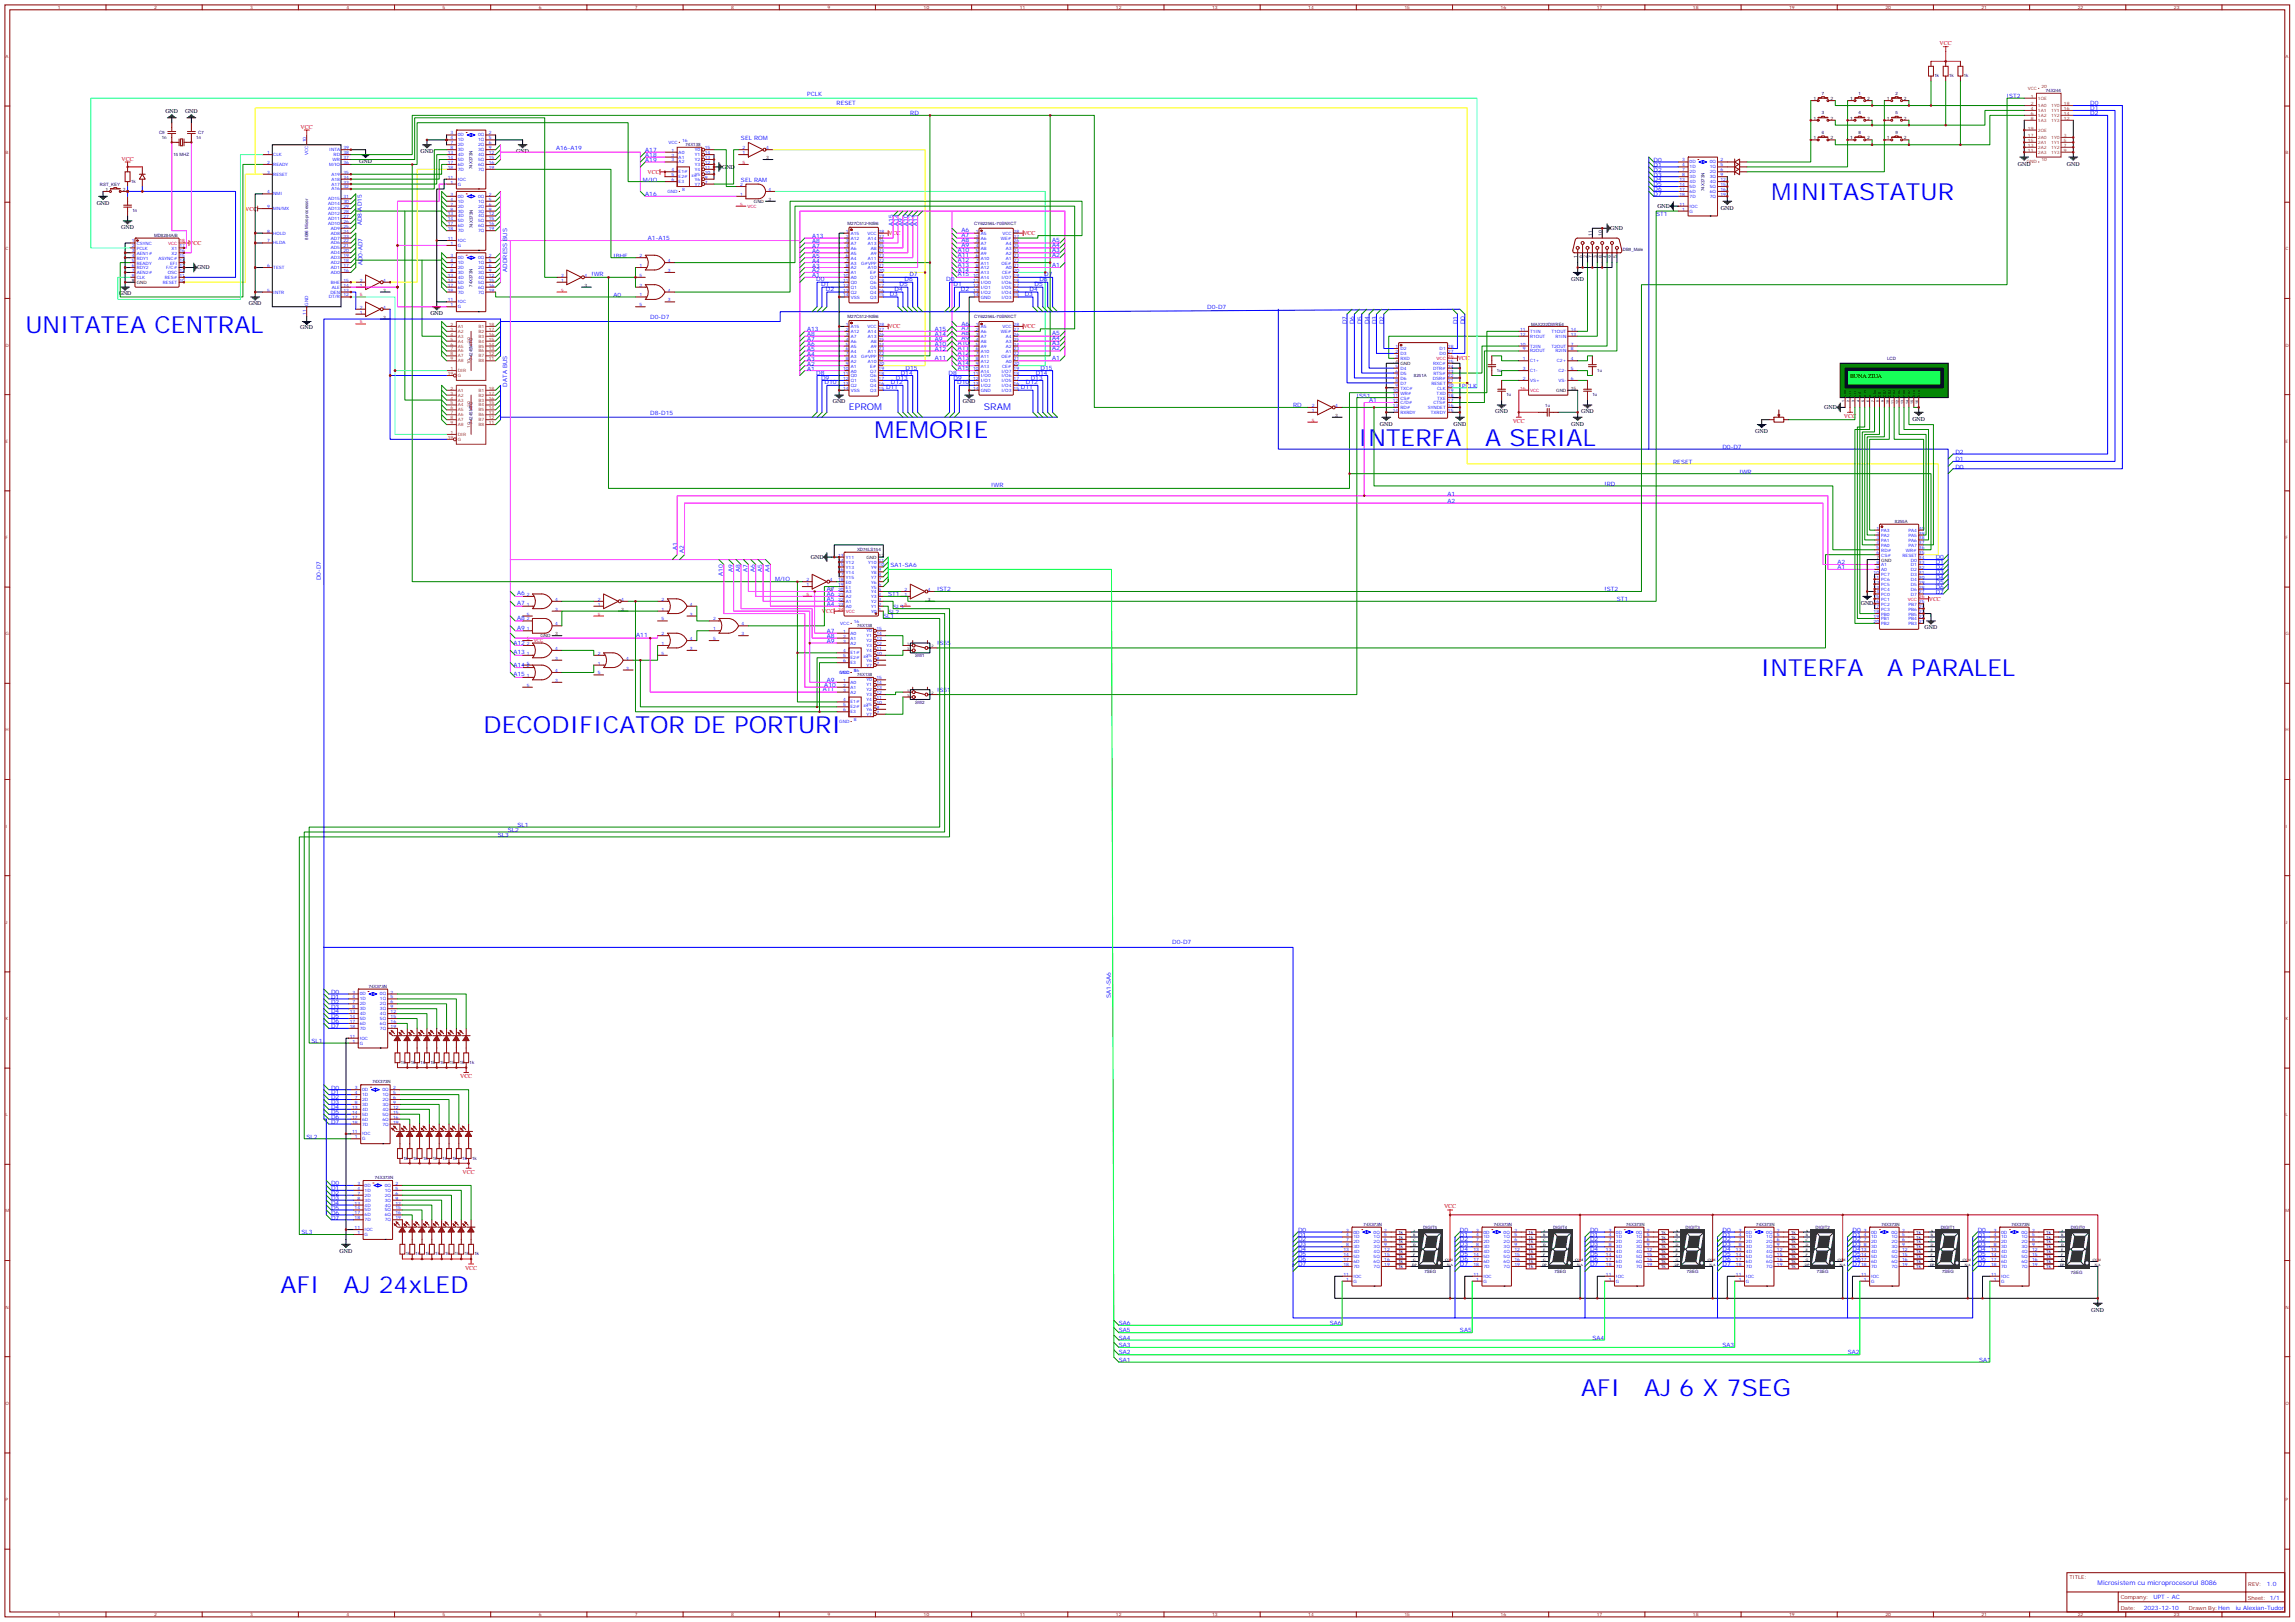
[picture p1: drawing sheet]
<svg xmlns="http://www.w3.org/2000/svg" width="1650mm" height="1166mm" viewBox="0 0 1650 1166" stroke-linecap="round" stroke-linejoin="round" font-family="sans-serif">
<defs><g id="words">
<g font-size="16.9" fill="#00f">
<text x="1273" y="144">MINITASTATUR</text>
<text x="18" y="239">UNITATEA CENTRAL</text>
<text x="629" y="315">MEMORIE</text>
<text x="977" y="320">INTERFA</text>
<text x="1068" y="320">A SERIAL</text>
<text x="1266" y="486">INTERFA</text>
<text x="1357" y="486">A PARALEL</text>
<text x="348" y="527">DECODIFICATOR DE PORTURI</text>
<text x="202" y="929">AFI</text>
<text x="247" y="929">AJ 24xLED</text>
<text x="1137" y="1003">AFI</text>
<text x="1182" y="1003">AJ 6 X 7SEG</text>
</g>
<g font-size="6.7" fill="#00f">
<text x="610" y="295">EPROM</text>
<text x="707" y="295">SRAM</text>
</g>
<text font-size="4.6" fill="#00f" x="1508" y="1139">Microsistem cu microprocesorul 8086</text>
<g font-size="4.2" fill="#f00">
<text x="1394" y="32">VCC</text>
<text x="216" y="92">VCC</text>
<text x="87" y="115">VCC</text>
<text x="466" y="125">VCC</text>
<text x="176" y="151">VCC</text>
<text x="639" y="169">VCC</text>
<text x="736" y="169">VCC</text>
<text x="136" y="176">VCC</text>
<text x="639" y="236">VCC</text>
<text x="736" y="236">VCC</text>
<text x="1048" y="259">VCC</text>
<text x="1087" y="304">VCC</text>
<text x="1326" y="300">VCC</text>
<text x="1387" y="432">VCC</text>
<text x="591" y="441">VCC</text>
<text x="331" y="775">VCC</text>
<text x="333" y="844">VCC</text>
<text x="1038" y="868">VCC</text>
<text x="334" y="912">VCC</text>
</g>
<g font-size="4.2" fill="#00f">
<text x="580" y="69">PCLK</text>
<text x="1443" y="71">!ST2</text>
<text x="601" y="76">RESET</text>
<text x="1503" y="76">D0</text>
<text x="654" y="83">RD</text>
<text x="1503" y="79">D1</text>
<text x="1503" y="83">D2</text>
<text x="533" y="101">SEL ROM</text>
<text x="400" y="108">A16-A19</text>
<text x="464" y="109">A17</text>
<text x="464" y="113">A18</text>
<text x="464" y="116">A19</text>
<text x="1189" y="120">D1</text>
<text x="1189" y="116">D0</text>
<text x="1189" y="123">D2</text>
<text x="462" y="131">M/IO</text>
<text x="533" y="131">SEL RAM</text>
<text x="1189" y="127">D3</text>
<text x="1189" y="130">D4</text>
<text x="1189" y="134">D5</text>
<text x="1189" y="137">D6</text>
<text x="464" y="141">A16</text>
<text x="1189" y="141">D7</text>
<text x="1191" y="155">ST1</text>
<text x="260" y="162" transform="rotate(-90 260 162)">AD8-AD15</text>
<text x="642" y="162" transform="rotate(-90 642 162)">A15</text>
<text x="646" y="162" transform="rotate(-90 646 162)">A14</text>
<text x="649" y="162" transform="rotate(-90 649 162)">A9</text>
<text x="653" y="162" transform="rotate(-90 653 162)">A10</text>
<text x="656" y="162" transform="rotate(-90 656 162)">A12</text>
<text x="660" y="162" transform="rotate(-90 660 162)">A11</text>
<text x="691" y="167">A6</text>
<text x="466" y="173">A1-A15</text>
<text x="584" y="171">A13</text>
<text x="691" y="170">A7</text>
<text x="691" y="174">A8</text>
<text x="756" y="174">A5</text>
<text x="584" y="178">A7</text>
<text x="584" y="175">A8</text>
<text x="691" y="178">A9</text>
<text x="756" y="178">A4</text>
<text x="441" y="185">!BHE</text>
<text x="584" y="185">A5</text>
<text x="584" y="182">A6</text>
<text x="688" y="181">A10</text>
<text x="688" y="185">A11</text>
<text x="756" y="185">A2</text>
<text x="756" y="181">A3</text>
<text x="261" y="191" transform="rotate(-90 261 191)">AD0-AD7</text>
<text x="584" y="189">A4</text>
<text x="688" y="188">A12</text>
<text x="688" y="192">A13</text>
<text x="756" y="192">A1</text>
<text x="365" y="195" transform="rotate(-90 365 195)">ADDRESS BUS</text>
<text x="584" y="196">A2</text>
<text x="584" y="192">A3</text>
<text x="688" y="195">A14</text>
<text x="425" y="199">!WR</text>
<text x="584" y="199">A1</text>
<text x="587" y="202">D0</text>
<text x="650" y="202">D6</text>
<text x="654" y="199">D7</text>
<text x="680" y="202">D0</text>
<text x="688" y="199">A15</text>
<text x="747" y="202">D6</text>
<text x="751" y="199">D7</text>
<text x="590" y="206">D1</text>
<text x="594" y="209">D2</text>
<text x="643" y="209">D4</text>
<text x="647" y="206">D5</text>
<text x="685" y="206">D1</text>
<text x="691" y="209">D2</text>
<text x="740" y="209">D4</text>
<text x="744" y="206">D5</text>
<text x="441" y="213">A0</text>
<text x="640" y="213">D3</text>
<text x="737" y="213">D3</text>
<text x="868" y="222">D0-D7</text>
<text x="467" y="229">D0-D7</text>
<text x="691" y="234">A6</text>
<text x="968" y="233" transform="rotate(-90 968 233)">D7</text>
<text x="974" y="233" transform="rotate(-90 974 233)">D6</text>
<text x="979" y="233" transform="rotate(-90 979 233)">D5</text>
<text x="984" y="233" transform="rotate(-90 984 233)">D4</text>
<text x="989" y="233" transform="rotate(-90 989 233)">D3</text>
<text x="995" y="233" transform="rotate(-90 995 233)">D2</text>
<text x="1048" y="233" transform="rotate(-90 1048 233)">D1</text>
<text x="1053" y="233" transform="rotate(-90 1053 233)">D0</text>
<text x="580" y="238">A13</text>
<text x="672" y="238">A15</text>
<text x="691" y="237">A7</text>
<text x="580" y="242">A8</text>
<text x="580" y="245">A7</text>
<text x="672" y="245">A9</text>
<text x="672" y="242">A14</text>
<text x="691" y="245">A9</text>
<text x="691" y="241">A8</text>
<text x="756" y="241">A5</text>
<text x="756" y="245">A4</text>
<text x="580" y="249">A6</text>
<text x="672" y="249">A10</text>
<text x="688" y="252">A11</text>
<text x="688" y="248">A10</text>
<text x="756" y="248">A3</text>
<text x="756" y="252">A2</text>
<text x="580" y="252">A5</text>
<text x="580" y="256">A4</text>
<text x="672" y="252">A12</text>
<text x="688" y="255">A12</text>
<text x="580" y="259">A3</text>
<text x="580" y="263">A2</text>
<text x="672" y="259">A11</text>
<text x="688" y="262">A14</text>
<text x="688" y="259">A13</text>
<text x="756" y="259">A1</text>
<text x="580" y="266">A1</text>
<text x="587" y="269">D8</text>
<text x="648" y="269">D14</text>
<text x="651" y="266">D15</text>
<text x="682" y="269">D8</text>
<text x="688" y="266">A15</text>
<text x="745" y="269">D14</text>
<text x="748" y="266">D15</text>
<text x="590" y="273">D9</text>
<text x="644" y="273">D13</text>
<text x="685" y="273">D9</text>
<text x="741" y="273">D13</text>
<text x="365" y="278" transform="rotate(-90 365 278)">DATA BUS</text>
<text x="593" y="276">D10</text>
<text x="637" y="280">D11</text>
<text x="640" y="276">D12</text>
<text x="688" y="276">D10</text>
<text x="734" y="280">D11</text>
<text x="737" y="276">D12</text>
<text x="1051" y="279">PCLK</text>
<text x="975" y="286">!S51</text>
<text x="930" y="293">RD</text>
<text x="984" y="289">A1</text>
<text x="467" y="298">D8-D15</text>
<text x="1238" y="323">D0-D7</text>
<text x="1406" y="326">D2</text>
<text x="1203" y="333">RESET</text>
<text x="1406" y="332">D1</text>
<text x="1250" y="340">!WR</text>
<text x="1406" y="337">D0</text>
<text x="713" y="350">!WR</text>
<text x="1153" y="349">!RD</text>
<text x="1041" y="356">A1</text>
<text x="1041" y="361">A2</text>
<text x="487" y="395" transform="rotate(-90 487 395)">A1</text>
<text x="492" y="397" transform="rotate(-90 492 397)">A2</text>
<text x="640" y="407">SA1-SA6</text>
<text x="1321" y="405">A2</text>
<text x="1392" y="402">D0</text>
<text x="1392" y="406">D1</text>
<text x="520" y="414" transform="rotate(-90 520 414)">A10</text>
<text x="527" y="411" transform="rotate(-90 527 411)">A9</text>
<text x="532" y="411" transform="rotate(-90 532 411)">A8</text>
<text x="537" y="411" transform="rotate(-90 537 411)">A7</text>
<text x="543" y="411" transform="rotate(-90 543 411)">A6</text>
<text x="548" y="411" transform="rotate(-90 548 411)">A5</text>
<text x="553" y="411" transform="rotate(-90 553 411)">A4</text>
<text x="1321" y="409">A1</text>
<text x="1392" y="409">D2</text>
<text x="1392" y="413">D3</text>
<text x="231" y="417" transform="rotate(-90 231 417)">D0-D7</text>
<text x="557" y="417">M/IO</text>
<text x="1392" y="416">D4</text>
<text x="1392" y="420">D5</text>
<text x="594" y="425">A7</text>
<text x="674" y="425">!ST2</text>
<text x="1154" y="425">!ST2</text>
<text x="1392" y="423">D6</text>
<text x="372" y="428">A6</text>
<text x="594" y="429">A6</text>
<text x="638" y="429">ST1</text>
<text x="1392" y="427">D7</text>
<text x="372" y="435">A7</text>
<text x="594" y="436">A4</text>
<text x="594" y="432">A5</text>
<text x="642" y="437">SL3</text>
<text x="1162" y="432">ST1</text>
<text x="638" y="441">SL2</text>
<text x="372" y="446">A8</text>
<text x="635" y="444">SL1</text>
<text x="372" y="453">A9</text>
<text x="594" y="455">A7</text>
<text x="457" y="458">A11</text>
<text x="594" y="459">A8</text>
<text x="369" y="463">A12</text>
<text x="594" y="462">A9</text>
<text x="674" y="464">!S55</text>
<text x="369" y="470">A13</text>
<text x="369" y="479">A14</text>
<text x="369" y="486">A15</text>
<text x="594" y="490">A9</text>
<text x="591" y="497">A11</text>
<text x="593" y="494">A10</text>
<text x="674" y="497">!S51</text>
<text x="365" y="598">SL2</text>
<text x="372" y="594">SL1</text>
<text x="358" y="601">SL3</text>
<text x="843" y="679">D0-D7</text>
<text x="238" y="714">D0</text>
<text x="238" y="718">D1</text>
<text x="799" y="717" transform="rotate(-90 799 717)">SA1-SA6</text>
<text x="238" y="721">D2</text>
<text x="238" y="725">D3</text>
<text x="238" y="728">D4</text>
<text x="238" y="732">D5</text>
<text x="238" y="735">D6</text>
<text x="238" y="739">D7</text>
<text x="224" y="750">SL1</text>
<text x="238" y="783">D0</text>
<text x="238" y="787">D1</text>
<text x="238" y="790">D2</text>
<text x="238" y="794">D3</text>
<text x="238" y="797">D4</text>
<text x="238" y="801">D5</text>
<text x="238" y="804">D6</text>
<text x="238" y="808">D7</text>
<text x="220" y="818">SL2</text>
<text x="238" y="852">D0</text>
<text x="238" y="855">D1</text>
<text x="238" y="859">D2</text>
<text x="238" y="862">D3</text>
<text x="238" y="866">D4</text>
<text x="238" y="869">D5</text>
<text x="238" y="873">D6</text>
<text x="238" y="877">D7</text>
<text x="217" y="887">SL3</text>
<text x="933" y="885">D0</text>
<text x="1050" y="885">D0</text>
<text x="1143" y="885">D0</text>
<text x="1238" y="885">D0</text>
<text x="1332" y="885">D0</text>
<text x="1422" y="885">D0</text>
<text x="933" y="889">D1</text>
<text x="933" y="892">D2</text>
<text x="1050" y="892">D2</text>
<text x="1050" y="889">D1</text>
<text x="1143" y="892">D2</text>
<text x="1143" y="889">D1</text>
<text x="1238" y="892">D2</text>
<text x="1238" y="889">D1</text>
<text x="1332" y="892">D2</text>
<text x="1332" y="889">D1</text>
<text x="1422" y="892">D2</text>
<text x="1422" y="889">D1</text>
<text x="933" y="896">D3</text>
<text x="933" y="899">D4</text>
<text x="1050" y="899">D4</text>
<text x="1050" y="896">D3</text>
<text x="1143" y="899">D4</text>
<text x="1143" y="896">D3</text>
<text x="1238" y="899">D4</text>
<text x="1238" y="896">D3</text>
<text x="1332" y="899">D4</text>
<text x="1332" y="896">D3</text>
<text x="1422" y="899">D4</text>
<text x="1422" y="896">D3</text>
<text x="933" y="903">D5</text>
<text x="1050" y="903">D5</text>
<text x="1143" y="903">D5</text>
<text x="1238" y="903">D5</text>
<text x="1332" y="903">D5</text>
<text x="1422" y="903">D5</text>
<text x="933" y="906">D6</text>
<text x="933" y="910">D7</text>
<text x="1050" y="910">D7</text>
<text x="1050" y="906">D6</text>
<text x="1143" y="910">D7</text>
<text x="1143" y="906">D6</text>
<text x="1238" y="910">D7</text>
<text x="1238" y="906">D6</text>
<text x="1332" y="910">D7</text>
<text x="1332" y="906">D6</text>
<text x="1422" y="910">D7</text>
<text x="1422" y="906">D6</text>
<text x="804" y="952">SA6</text>
<text x="956" y="952">SA6</text>
<text x="804" y="958">SA5</text>
<text x="1050" y="958">SA5</text>
<text x="804" y="963">SA4</text>
<text x="1145" y="963">SA4</text>
<text x="804" y="968">SA3</text>
<text x="1238" y="968">SA3</text>
<text x="804" y="973">SA2</text>
<text x="1328" y="973">SA2</text>
<text x="804" y="979">SA1</text>
<text x="1423" y="979">SA1</text>
<text x="1630" y="1140">1.0</text>
<text x="1548" y="1149">UPT - AC</text>
<text x="1541" y="1157">2023-12-10</text>
<text x="1607" y="1157">iu Alexian-Tudor</text>
</g>
<g font-size="4.2">
<text x="119" y="81">GND</text>
<text x="133" y="81">GND</text>
<text x="302" y="110">GND</text>
<text x="371" y="110">GND</text>
<text x="258" y="117">GND</text>
<text x="1451" y="119">GND</text>
<text x="1486" y="119">GND</text>
<text x="519" y="121">GND</text>
<text x="69" y="147">GND</text>
<text x="1192" y="150">GND</text>
<text x="1237" y="151">GND</text>
<text x="87" y="165">GND</text>
<text x="1158" y="165">GND</text>
<text x="142" y="194">GND</text>
<text x="1130" y="202">GND</text>
<text x="85" y="212">GND</text>
<text x="179" y="219">GND</text>
<text x="309" y="226">GND</text>
<text x="216" y="237">GND</text>
<text x="1330" y="272">BUNA ZIUA</text>
<text x="599" y="290">GND</text>
<text x="692" y="290">GND</text>
<text x="1075" y="297">GND</text>
<text x="1137" y="297">GND</text>
<text x="1311" y="294">GND</text>
<text x="992" y="306">GND</text>
<text x="1045" y="306">GND</text>
<text x="1130" y="306">GND</text>
<text x="1375" y="302">GND</text>
<text x="1262" y="311">GND</text>
<text x="583" y="402">GND</text>
<text x="1338" y="435">GND</text>
<text x="1384" y="452">GND</text>
<text x="244" y="900">GND</text>
<text x="1503" y="943">GND</text>
</g>
<g font-size="3.9" fill="#800">
<text x="1488" y="1135">TITLE:</text>
<text x="1616" y="1140">REV:</text>
<text x="1525" y="1149">Company:</text>
<text x="1616" y="1150">Sheet: 1/1</text>
<text x="1525" y="1157">Date:</text>
<text x="1574" y="1157">Drawn By:Hen</text>
</g>
<g font-size="3.2" fill="#800">
<text x="42" y="7">1</text>
<text x="111" y="7">2</text>
<text x="180" y="7">3</text>
<text x="249" y="7">4</text>
<text x="318" y="7">5</text>
<text x="387" y="7">6</text>
<text x="456" y="7">7</text>
<text x="526" y="7">8</text>
<text x="595" y="7">9</text>
<text x="664" y="7">10</text>
<text x="733" y="7">11</text>
<text x="802" y="7">12</text>
<text x="871" y="7">13</text>
<text x="941" y="7">14</text>
<text x="1010" y="7">15</text>
<text x="1079" y="7">16</text>
<text x="1148" y="7">17</text>
<text x="1217" y="7">18</text>
<text x="1286" y="7">19</text>
<text x="1355" y="7">20</text>
<text x="1425" y="7">21</text>
<text x="1494" y="7">22</text>
<text x="1563" y="7">23</text>
<text x="4" y="42">A</text>
<text x="1643" y="42">A</text>
<text x="4" y="111">B</text>
<text x="1643" y="111">B</text>
<text x="4" y="180">C</text>
<text x="1643" y="180">C</text>
<text x="4" y="249">D</text>
<text x="1643" y="249">D</text>
<text x="4" y="318">E</text>
<text x="1643" y="318">E</text>
<text x="4" y="387">F</text>
<text x="1643" y="387">F</text>
<text x="4" y="456">G</text>
<text x="1643" y="456">G</text>
<text x="4" y="526">H</text>
<text x="1643" y="526">H</text>
<text x="4" y="595">I</text>
<text x="1643" y="595">I</text>
<text x="4" y="664">J</text>
<text x="1643" y="664">J</text>
<text x="4" y="733">K</text>
<text x="1643" y="733">K</text>
<text x="4" y="802">L</text>
<text x="1643" y="802">L</text>
<text x="4" y="871">M</text>
<text x="1643" y="871">M</text>
<text x="4" y="941">N</text>
<text x="1643" y="941">N</text>
<text x="4" y="1010">O</text>
<text x="1643" y="1010">O</text>
<text x="4" y="1079">P</text>
<text x="1643" y="1079">P</text>
<text x="42" y="1162">1</text>
<text x="111" y="1162">2</text>
<text x="180" y="1162">3</text>
<text x="249" y="1162">4</text>
<text x="318" y="1162">5</text>
<text x="387" y="1162">6</text>
<text x="456" y="1162">7</text>
<text x="526" y="1162">8</text>
<text x="595" y="1162">9</text>
<text x="664" y="1162">10</text>
<text x="733" y="1162">11</text>
<text x="802" y="1162">12</text>
<text x="871" y="1162">13</text>
<text x="941" y="1162">14</text>
<text x="1010" y="1162">15</text>
<text x="1079" y="1162">16</text>
<text x="1148" y="1162">17</text>
<text x="1217" y="1162">18</text>
<text x="1286" y="1162">19</text>
<text x="1355" y="1162">20</text>
<text x="1425" y="1162">21</text>
<text x="1494" y="1162">22</text>
<text x="1563" y="1162">23</text>
</g>
<g font-size="3.2" fill="#000080">
<text x="1391" y="55">1k</text>
<text x="1401" y="55">1k</text>
<text x="1412" y="55">1k</text>
<text x="1471" y="66">74X244</text>
<text x="1310" y="68">7</text>
<text x="1336" y="68">1</text>
<text x="1363" y="68">2</text>
<text x="1310" y="82">3</text>
<text x="1336" y="82">4</text>
<text x="1363" y="82">5</text>
<text x="114" y="96">C9</text>
<text x="116" y="100">1n</text>
<text x="141" y="100">1n</text>
<text x="143" y="96">C7</text>
<text x="1310" y="96">6</text>
<text x="1336" y="96">8</text>
<text x="1363" y="96">9</text>
<text x="493" y="105">74X138</text>
<text x="125" y="112">15 MHZ</text>
<text x="340" y="122" transform="rotate(-90 340 122)">74X373N</text>
<text x="94" y="131">1k</text>
<text x="72" y="133">RST_KEY</text>
<text x="1225" y="137" transform="rotate(-90 1225 137)">74X373N</text>
<text x="95" y="152">1n</text>
<text x="609" y="162">M27C512-90B6</text>
<text x="700" y="162">CY62256L-70SNXCT</text>
<text x="340" y="164" transform="rotate(-90 340 164)">74X373N</text>
<text x="111" y="170">MD8284A/B</text>
<text x="222" y="172" transform="rotate(-90 222 172)">8086 Microprocessor</text>
<text x="1167" y="181">DB9_Male</text>
<text x="340" y="206" transform="rotate(-90 340 206)">74X373N</text>
<text x="609" y="229">M27C512-90B6</text>
<text x="700" y="229">CY62256L-70SNXCT</text>
<text x="1101" y="234">MAX232DWRE4</text>
<text x="340" y="259" transform="rotate(-90 340 259)">74245MTC</text>
<text x="1357" y="259">LCD</text>
<text x="1076" y="267">1u</text>
<text x="1148" y="267">1u</text>
<text x="1017" y="271">8251A</text>
<text x="1083" y="285">1u</text>
<text x="1145" y="285">1u</text>
<text x="1111" y="292">1u</text>
<text x="340" y="304" transform="rotate(-90 340 304)">74245MTC</text>
<text x="1362" y="376">8255A</text>
<text x="616" y="396">XD74LS154</text>
<text x="616" y="450">74X138</text>
<text x="658" y="472">SW1</text>
<text x="616" y="486">74X138</text>
<text x="658" y="506">SW2</text>
<text x="265" y="710">74X373N</text>
<text x="288" y="765">1k</text>
<text x="295" y="765">1k</text>
<text x="302" y="765">1k</text>
<text x="309" y="765">1k</text>
<text x="316" y="765">1k</text>
<text x="323" y="765">1k</text>
<text x="331" y="765">1k</text>
<text x="338" y="765">1k</text>
<text x="268" y="779">74X373N</text>
<text x="290" y="833">1k</text>
<text x="297" y="833">1k</text>
<text x="304" y="833">1k</text>
<text x="311" y="833">1k</text>
<text x="318" y="833">1k</text>
<text x="325" y="833">1k</text>
<text x="332" y="833">1k</text>
<text x="339" y="833">1k</text>
<text x="269" y="847">74X373N</text>
<text x="980" y="881">74X373N</text>
<text x="1074" y="881">74X373N</text>
<text x="1169" y="881">74X373N</text>
<text x="1263" y="881">74X373N</text>
<text x="1353" y="881">74X373N</text>
<text x="1446" y="881">74X373N</text>
<text x="1005" y="887">1k</text>
<text x="1023" y="883">DIGIT5</text>
<text x="1099" y="887">1k</text>
<text x="1117" y="883">DIGIT4</text>
<text x="1194" y="887">1k</text>
<text x="1212" y="883">DIGIT3</text>
<text x="1288" y="887">1k</text>
<text x="1305" y="883">DIGIT2</text>
<text x="1378" y="887">1k</text>
<text x="1395" y="883">DIGIT1</text>
<text x="1471" y="887">1k</text>
<text x="1489" y="883">DIGIT0</text>
<text x="1005" y="890">1k</text>
<text x="1005" y="894">1k</text>
<text x="1099" y="894">1k</text>
<text x="1099" y="890">1k</text>
<text x="1194" y="894">1k</text>
<text x="1194" y="890">1k</text>
<text x="1288" y="890">1k</text>
<text x="1288" y="894">1k</text>
<text x="1378" y="894">1k</text>
<text x="1378" y="890">1k</text>
<text x="1471" y="890">1k</text>
<text x="1471" y="894">1k</text>
<text x="1005" y="897">1k</text>
<text x="1099" y="897">1k</text>
<text x="1194" y="897">1k</text>
<text x="1288" y="897">1k</text>
<text x="1378" y="897">1k</text>
<text x="1471" y="897">1k</text>
<text x="292" y="902">1k</text>
<text x="299" y="902">1k</text>
<text x="306" y="902">1k</text>
<text x="313" y="902">1k</text>
<text x="320" y="902">1k</text>
<text x="327" y="902">1k</text>
<text x="334" y="902">1k</text>
<text x="341" y="902">1k</text>
<text x="1005" y="901">1k</text>
<text x="1005" y="904">1k</text>
<text x="1099" y="904">1k</text>
<text x="1099" y="901">1k</text>
<text x="1194" y="904">1k</text>
<text x="1194" y="901">1k</text>
<text x="1288" y="901">1k</text>
<text x="1288" y="904">1k</text>
<text x="1378" y="904">1k</text>
<text x="1378" y="901">1k</text>
<text x="1471" y="901">1k</text>
<text x="1471" y="904">1k</text>
<text x="1005" y="908">1k</text>
<text x="1005" y="911">1k</text>
<text x="1099" y="911">1k</text>
<text x="1099" y="908">1k</text>
<text x="1194" y="911">1k</text>
<text x="1194" y="908">1k</text>
<text x="1288" y="908">1k</text>
<text x="1288" y="911">1k</text>
<text x="1378" y="911">1k</text>
<text x="1378" y="908">1k</text>
<text x="1471" y="908">1k</text>
<text x="1471" y="911">1k</text>
<text x="1024" y="915">7SEG</text>
<text x="1117" y="915">7SEG</text>
<text x="1213" y="915">7SEG</text>
<text x="1306" y="915">7SEG</text>
<text x="1396" y="915">7SEG</text>
<text x="1489" y="915">7SEG</text>
</g>
<g font-size="3.2" fill="#8d2323">
<text x="1458" y="65">VCC</text>
<text x="1468" y="63">20</text>
<text x="1460" y="70">1</text>
<text x="1465" y="72">1OE</text>
<text x="1460" y="75">2</text>
<text x="1465" y="77">1A0</text>
<text x="1475" y="77">1Y0</text>
<text x="1484" y="75">18</text>
<text x="1460" y="79">4</text>
<text x="1460" y="83">6</text>
<text x="1465" y="80">1A1</text>
<text x="1465" y="84">1A2</text>
<text x="1475" y="84">1Y2</text>
<text x="1475" y="80">1Y1</text>
<text x="1484" y="83">14</text>
<text x="1484" y="79">16</text>
<text x="1460" y="86">8</text>
<text x="1465" y="87">1A3</text>
<text x="1475" y="87">1Y3</text>
<text x="1484" y="86">12</text>
<text x="1458" y="93">19</text>
<text x="1465" y="95">2OE</text>
<text x="1458" y="102">15</text>
<text x="1458" y="98">17</text>
<text x="1465" y="100">2A0</text>
<text x="1475" y="100">1Y0</text>
<text x="1484" y="98">3</text>
<text x="1484" y="102">5</text>
<text x="1458" y="105">13</text>
<text x="1465" y="107">2A2</text>
<text x="1465" y="103">2A1</text>
<text x="1475" y="103">1Y1</text>
<text x="1475" y="107">1Y2</text>
<text x="1484" y="105">7</text>
<text x="1458" y="109">11</text>
<text x="1465" y="110">2A3</text>
<text x="1475" y="110">1Y3</text>
<text x="1484" y="109">9</text>
<text x="1457" y="117">GND</text>
<text x="1468" y="116">10</text>
<text x="324" y="234">2</text>
<text x="324" y="238">3</text>
<text x="329" y="236">A1</text>
<text x="329" y="239">A2</text>
<text x="344" y="239">B2</text>
<text x="344" y="236">B1</text>
<text x="351" y="238">17</text>
<text x="351" y="234">18</text>
<text x="324" y="241">4</text>
<text x="324" y="245">5</text>
<text x="329" y="243">A3</text>
<text x="344" y="243">B3</text>
<text x="351" y="245">15</text>
<text x="351" y="241">16</text>
<text x="324" y="248">6</text>
<text x="324" y="252">7</text>
<text x="329" y="246">A4</text>
<text x="329" y="250">A5</text>
<text x="338" y="247" transform="rotate(-90 338 247)">20</text>
<text x="344" y="250">B5</text>
<text x="344" y="246">B4</text>
<text x="351" y="252">13</text>
<text x="351" y="248">14</text>
<text x="324" y="255">8</text>
<text x="329" y="253">A6</text>
<text x="329" y="257">A7</text>
<text x="344" y="257">B7</text>
<text x="344" y="253">B6</text>
<text x="351" y="255">12</text>
<text x="324" y="259">9</text>
<text x="329" y="260">A8</text>
<text x="338" y="262" transform="rotate(-90 338 262)">10</text>
<text x="344" y="260">B8</text>
<text x="351" y="259">11</text>
<text x="322" y="270">19</text>
<text x="324" y="266">1</text>
<text x="329" y="267">DIR</text>
<text x="329" y="271">G</text>
<text x="324" y="280">2</text>
<text x="329" y="282">A1</text>
<text x="344" y="282">B1</text>
<text x="351" y="280">18</text>
<text x="324" y="284">3</text>
<text x="324" y="287">4</text>
<text x="329" y="285">A2</text>
<text x="344" y="285">B2</text>
<text x="351" y="287">16</text>
<text x="351" y="284">17</text>
<text x="324" y="291">5</text>
<text x="329" y="289">A3</text>
<text x="329" y="292">A4</text>
<text x="338" y="292" transform="rotate(-90 338 292)">20</text>
<text x="344" y="292">B4</text>
<text x="344" y="289">B3</text>
<text x="351" y="291">15</text>
<text x="324" y="294">6</text>
<text x="324" y="298">7</text>
<text x="329" y="296">A5</text>
<text x="329" y="299">A6</text>
<text x="344" y="299">B6</text>
<text x="344" y="296">B5</text>
<text x="351" y="298">13</text>
<text x="351" y="294">14</text>
<text x="324" y="301">8</text>
<text x="324" y="305">9</text>
<text x="329" y="303">A7</text>
<text x="344" y="303">B7</text>
<text x="351" y="305">11</text>
<text x="351" y="301">12</text>
<text x="324" y="312">1</text>
<text x="329" y="306">A8</text>
<text x="338" y="308" transform="rotate(-90 338 308)">10</text>
<text x="344" y="306">B8</text>
<text x="322" y="315">19</text>
<text x="329" y="313">DIR</text>
<text x="329" y="317">G</text>
</g>
<g font-size="3.2">
<text x="1304" y="72">1</text>
<text x="1316" y="72">2</text>
<text x="1330" y="72">1</text>
<text x="1342" y="72">2</text>
<text x="1357" y="72">1</text>
<text x="1369" y="72">2</text>
<text x="1304" y="86">1</text>
<text x="1316" y="86">2</text>
<text x="1330" y="86">1</text>
<text x="1342" y="86">2</text>
<text x="1357" y="86">1</text>
<text x="1369" y="86">2</text>
<text x="1304" y="100">1</text>
<text x="1316" y="100">2</text>
<text x="1330" y="100">1</text>
<text x="1342" y="100">2</text>
<text x="1357" y="100">1</text>
<text x="1369" y="100">2</text>
<text x="551" y="114">3</text>
<text x="76" y="137">1</text>
<text x="88" y="137">2</text>
<text x="542" y="146">GND</text>
<text x="552" y="144">3</text>
<text x="1144" y="169" transform="rotate(-90 1144 169)">11</text>
<text x="1151" y="169" transform="rotate(-90 1151 169)">10</text>
<text x="1134" y="185" transform="rotate(-90 1134 185)">1</text>
<text x="1137" y="185" transform="rotate(-90 1137 185)">6</text>
<text x="1141" y="185" transform="rotate(-90 1141 185)">2</text>
<text x="1144" y="185" transform="rotate(-90 1144 185)">7</text>
<text x="1148" y="185" transform="rotate(-90 1148 185)">3</text>
<text x="1151" y="185" transform="rotate(-90 1151 185)">8</text>
<text x="1155" y="185" transform="rotate(-90 1155 185)">4</text>
<text x="1159" y="185" transform="rotate(-90 1159 185)">9</text>
<text x="1162" y="185" transform="rotate(-90 1162 185)">5</text>
<text x="95" y="202">9</text>
<text x="98" y="204">GND</text>
<text x="276" y="210">3</text>
<text x="420" y="206">3</text>
<text x="276" y="229">3</text>
<text x="1003" y="261">4</text>
<text x="1007" y="262">GND</text>
<text x="1119" y="282">GND</text>
<text x="1129" y="280">15</text>
<text x="960" y="300">3</text>
<text x="623" y="402">GND</text>
<text x="632" y="400">12</text>
<text x="1349" y="402">7</text>
<text x="1352" y="404">GND</text>
<text x="597" y="425">3</text>
<text x="667" y="432">3</text>
<text x="447" y="439">3</text>
<text x="389" y="458">GND</text>
<text x="399" y="456">3</text>
</g>
<g font-size="3.2" fill="#00f">
<text x="324" y="97">3</text>
<text x="324" y="100">4</text>
<text x="329" y="98">0D</text>
<text x="329" y="102">1D</text>
<text x="344" y="102">1Q</text>
<text x="344" y="98">0Q</text>
<text x="351" y="100">5</text>
<text x="351" y="97">2</text>
<text x="490" y="102">16</text>
<text x="220" y="102" transform="rotate(-90 220 102)">10</text>
<text x="247" y="107">39</text>
<text x="324" y="104">7</text>
<text x="324" y="107">8</text>
<text x="329" y="105">2D</text>
<text x="344" y="105">2Q</text>
<text x="351" y="107">9</text>
<text x="351" y="104">6</text>
<text x="481" y="103">VCC</text>
<text x="507" y="107">15</text>
<text x="534" y="107">2</text>
<text x="551" y="107">4</text>
<text x="192" y="111">1</text>
<text x="196" y="112">CLK</text>
<text x="222" y="111" transform="rotate(-90 222 111)">VCC</text>
<text x="237" y="109">INTA</text>
<text x="240" y="112">RD</text>
<text x="247" y="111">38</text>
<text x="322" y="111">13</text>
<text x="329" y="109">3D</text>
<text x="329" y="112">4D</text>
<text x="344" y="109">3Q</text>
<text x="344" y="112">4Q</text>
<text x="351" y="111">12</text>
<text x="483" y="109">1</text>
<text x="483" y="113">2</text>
<text x="488" y="110">A0</text>
<text x="488" y="114">A1</text>
<text x="499" y="112">Y1</text>
<text x="499" y="109">Y0</text>
<text x="507" y="111">14</text>
<text x="534" y="111">1</text>
<text x="192" y="118">2</text>
<text x="196" y="119">READY</text>
<text x="237" y="119">M/IO</text>
<text x="239" y="116">WR</text>
<text x="247" y="118">36</text>
<text x="247" y="114">37</text>
<text x="322" y="114">14</text>
<text x="322" y="118">17</text>
<text x="329" y="116">5D</text>
<text x="329" y="119">6D</text>
<text x="344" y="116">5Q</text>
<text x="344" y="119">6Q</text>
<text x="351" y="114">15</text>
<text x="351" y="118">16</text>
<text x="483" y="116">3</text>
<text x="488" y="117">A2</text>
<text x="499" y="119">Y3</text>
<text x="499" y="116">Y2</text>
<text x="507" y="118">12</text>
<text x="507" y="114">13</text>
<text x="1209" y="116">3</text>
<text x="1209" y="120">4</text>
<text x="1215" y="117">0D</text>
<text x="1229" y="117">0Q</text>
<text x="1237" y="120">5</text>
<text x="1237" y="116">2</text>
<text x="192" y="125">3</text>
<text x="247" y="125">35</text>
<text x="322" y="121">18</text>
<text x="329" y="123">7D</text>
<text x="344" y="123">7Q</text>
<text x="351" y="121">19</text>
<text x="483" y="123">4</text>
<text x="488" y="125">E1#</text>
<text x="499" y="123">Y4</text>
<text x="507" y="125">10</text>
<text x="507" y="121">11</text>
<text x="1209" y="123">7</text>
<text x="1215" y="125">2D</text>
<text x="1215" y="121">1D</text>
<text x="1229" y="121">1Q</text>
<text x="1229" y="125">2Q</text>
<text x="1237" y="123">6</text>
<text x="196" y="126">RESET</text>
<text x="238" y="130">A18</text>
<text x="238" y="126">A19</text>
<text x="247" y="132">33</text>
<text x="247" y="128">34</text>
<text x="322" y="128">11</text>
<text x="324" y="132">1</text>
<text x="329" y="130">!OC</text>
<text x="483" y="127">5</text>
<text x="483" y="130">6</text>
<text x="488" y="128">E2#</text>
<text x="488" y="132">E3</text>
<text x="499" y="130">Y6</text>
<text x="499" y="126">Y5</text>
<text x="507" y="132">7</text>
<text x="507" y="128">9</text>
<text x="1207" y="130">13</text>
<text x="1209" y="127">8</text>
<text x="1215" y="128">3D</text>
<text x="1215" y="132">4D</text>
<text x="1229" y="128">3Q</text>
<text x="1229" y="132">4Q</text>
<text x="1237" y="127">9</text>
<text x="1237" y="130">12</text>
<text x="238" y="137">A16</text>
<text x="238" y="133">A17</text>
<text x="247" y="135">32</text>
<text x="329" y="133">G</text>
<text x="490" y="137">8</text>
<text x="499" y="133">Y7</text>
<text x="532" y="134">2</text>
<text x="552" y="137">4</text>
<text x="1207" y="134">14</text>
<text x="1207" y="137">17</text>
<text x="1215" y="135">5D</text>
<text x="1229" y="135">5Q</text>
<text x="1237" y="134">15</text>
<text x="1237" y="137">16</text>
<text x="192" y="139">4</text>
<text x="196" y="140">NMI</text>
<text x="236" y="144">AD15</text>
<text x="247" y="143">31</text>
<text x="324" y="141">3</text>
<text x="329" y="142">0D</text>
<text x="344" y="142">0Q</text>
<text x="351" y="141">2</text>
<text x="480" y="139">GND</text>
<text x="532" y="141">1</text>
<text x="1207" y="141">18</text>
<text x="1215" y="142">7D</text>
<text x="1215" y="139">6D</text>
<text x="1229" y="142">7Q</text>
<text x="1229" y="139">6Q</text>
<text x="1237" y="141">19</text>
<text x="192" y="150">9</text>
<text x="236" y="147">AD14</text>
<text x="247" y="150">29</text>
<text x="247" y="146">30</text>
<text x="324" y="148">7</text>
<text x="324" y="144">4</text>
<text x="329" y="149">2D</text>
<text x="329" y="146">1D</text>
<text x="344" y="146">1Q</text>
<text x="344" y="149">2Q</text>
<text x="351" y="144">5</text>
<text x="351" y="148">6</text>
<text x="1207" y="148">11</text>
<text x="1215" y="149">!OC</text>
<text x="196" y="151">MN/MX</text>
<text x="236" y="155">AD12</text>
<text x="236" y="151">AD13</text>
<text x="247" y="153">28</text>
<text x="322" y="155">13</text>
<text x="324" y="151">8</text>
<text x="329" y="153">3D</text>
<text x="344" y="153">3Q</text>
<text x="351" y="151">9</text>
<text x="351" y="155">12</text>
<text x="1209" y="151">1</text>
<text x="1215" y="153">G</text>
<text x="236" y="162">AD10</text>
<text x="236" y="158">AD11</text>
<text x="247" y="160">26</text>
<text x="247" y="157">27</text>
<text x="322" y="158">14</text>
<text x="322" y="162">17</text>
<text x="329" y="160">5D</text>
<text x="329" y="156">4D</text>
<text x="344" y="160">5Q</text>
<text x="344" y="156">4Q</text>
<text x="351" y="158">15</text>
<text x="351" y="162">16</text>
<text x="192" y="167">8</text>
<text x="238" y="165">AD9</text>
<text x="247" y="167">24</text>
<text x="247" y="164">25</text>
<text x="322" y="165">18</text>
<text x="329" y="167">7D</text>
<text x="329" y="163">6D</text>
<text x="344" y="167">7Q</text>
<text x="344" y="163">6Q</text>
<text x="351" y="165">19</text>
<text x="608" y="167">1</text>
<text x="632" y="167">28</text>
<text x="702" y="167">1</text>
<text x="729" y="167">28</text>
<text x="196" y="169">HOLD</text>
<text x="238" y="172">AD7</text>
<text x="238" y="169">AD8</text>
<text x="247" y="171">23</text>
<text x="322" y="173">11</text>
<text x="329" y="174">!OC</text>
<text x="608" y="171">2</text>
<text x="612" y="169">A15</text>
<text x="612" y="173">A12</text>
<text x="624" y="169">VCC</text>
<text x="624" y="173">A14</text>
<text x="632" y="171">27</text>
<text x="702" y="171">2</text>
<text x="705" y="169">A5</text>
<text x="705" y="173">A6</text>
<text x="719" y="173">WE#</text>
<text x="721" y="169">VCC</text>
<text x="729" y="171">27</text>
<text x="95" y="174">1</text>
<text x="95" y="178">2</text>
<text x="98" y="176">CSYNC</text>
<text x="98" y="180">PCLK</text>
<text x="123" y="180">X1</text>
<text x="129" y="178">17</text>
<text x="192" y="174">7</text>
<text x="196" y="176">HLDA</text>
<text x="238" y="179">AD5</text>
<text x="238" y="176">AD6</text>
<text x="247" y="178">21</text>
<text x="247" y="174">22</text>
<text x="324" y="176">1</text>
<text x="329" y="177">G</text>
<text x="608" y="174">3</text>
<text x="608" y="178">4</text>
<text x="612" y="176">A7</text>
<text x="612" y="180">A6</text>
<text x="624" y="176">A13</text>
<text x="626" y="180">A8</text>
<text x="632" y="178">25</text>
<text x="632" y="174">26</text>
<text x="702" y="174">3</text>
<text x="702" y="178">4</text>
<text x="705" y="176">A7</text>
<text x="705" y="180">A8</text>
<text x="723" y="180">A3</text>
<text x="723" y="176">A4</text>
<text x="729" y="178">25</text>
<text x="729" y="174">26</text>
<text x="95" y="181">3</text>
<text x="95" y="185">4</text>
<text x="98" y="183">AEN1#</text>
<text x="123" y="183">X2</text>
<text x="129" y="185">15</text>
<text x="129" y="181">16</text>
<text x="238" y="183">AD4</text>
<text x="247" y="185">19</text>
<text x="247" y="181">20</text>
<text x="324" y="185">3</text>
<text x="351" y="185">2</text>
<text x="460" y="185">2</text>
<text x="608" y="181">5</text>
<text x="608" y="185">6</text>
<text x="612" y="183">A5</text>
<text x="626" y="183">A9</text>
<text x="632" y="185">23</text>
<text x="632" y="181">24</text>
<text x="702" y="181">5</text>
<text x="702" y="185">6</text>
<text x="705" y="183">A9</text>
<text x="723" y="183">A2</text>
<text x="729" y="185">23</text>
<text x="729" y="181">24</text>
<text x="95" y="188">5</text>
<text x="95" y="192">6</text>
<text x="98" y="187">RDY1</text>
<text x="98" y="190">READY</text>
<text x="114" y="187">ASYNC#</text>
<text x="122" y="190">EFI</text>
<text x="129" y="192">13</text>
<text x="129" y="188">14</text>
<text x="192" y="192">6</text>
<text x="238" y="190">AD2</text>
<text x="238" y="186">AD3</text>
<text x="247" y="192">17</text>
<text x="247" y="188">18</text>
<text x="324" y="192">7</text>
<text x="324" y="188">4</text>
<text x="329" y="186">0D</text>
<text x="329" y="190">1D</text>
<text x="344" y="190">1Q</text>
<text x="344" y="186">0Q</text>
<text x="351" y="188">5</text>
<text x="351" y="192">6</text>
<text x="460" y="192">1</text>
<text x="480" y="188">4</text>
<text x="608" y="188">7</text>
<text x="608" y="192">8</text>
<text x="612" y="187">A4</text>
<text x="612" y="190">A3</text>
<text x="619" y="190">G#VPP</text>
<text x="624" y="187">A11</text>
<text x="632" y="192">21</text>
<text x="632" y="188">22</text>
<text x="702" y="188">7</text>
<text x="702" y="192">8</text>
<text x="705" y="187">A10</text>
<text x="705" y="190">A11</text>
<text x="720" y="190">OE#</text>
<text x="723" y="187">A1</text>
<text x="729" y="192">21</text>
<text x="729" y="188">22</text>
<text x="95" y="195">7</text>
<text x="98" y="194">RDY2</text>
<text x="98" y="197">AEN2#</text>
<text x="119" y="194">F/C#</text>
<text x="121" y="197">OSC</text>
<text x="129" y="195">12</text>
<text x="196" y="193">TEST</text>
<text x="238" y="197">AD0</text>
<text x="238" y="193">AD1</text>
<text x="247" y="195">16</text>
<text x="324" y="195">8</text>
<text x="329" y="193">2D</text>
<text x="329" y="197">3D</text>
<text x="344" y="197">3Q</text>
<text x="344" y="193">2Q</text>
<text x="351" y="195">9</text>
<text x="480" y="195">3</text>
<text x="608" y="195">9</text>
<text x="612" y="194">A2</text>
<text x="612" y="197">A1</text>
<text x="624" y="194">A10</text>
<text x="626" y="197">E#</text>
<text x="632" y="195">20</text>
<text x="702" y="195">9</text>
<text x="705" y="194">A12</text>
<text x="705" y="197">A13</text>
<text x="720" y="197">CE#</text>
<text x="723" y="194">A0</text>
<text x="729" y="195">20</text>
<text x="95" y="199">8</text>
<text x="98" y="201">CLK</text>
<text x="118" y="201">RES#</text>
<text x="129" y="202">10</text>
<text x="129" y="199">11</text>
<text x="238" y="204">BHE</text>
<text x="247" y="202">15</text>
<text x="259" y="202">2</text>
<text x="276" y="202">4</text>
<text x="322" y="202">14</text>
<text x="322" y="199">13</text>
<text x="329" y="204">5D</text>
<text x="329" y="200">4D</text>
<text x="344" y="204">5Q</text>
<text x="344" y="200">4Q</text>
<text x="351" y="202">15</text>
<text x="351" y="199">12</text>
<text x="403" y="202">1</text>
<text x="403" y="199">2</text>
<text x="420" y="199">4</text>
<text x="460" y="199">5</text>
<text x="606" y="199">10</text>
<text x="606" y="202">11</text>
<text x="612" y="201">A0</text>
<text x="626" y="201">Q7</text>
<text x="632" y="202">18</text>
<text x="632" y="199">19</text>
<text x="700" y="199">10</text>
<text x="700" y="202">11</text>
<text x="705" y="201">A14</text>
<text x="720" y="201">I/O7</text>
<text x="729" y="202">18</text>
<text x="729" y="199">19</text>
<text x="117" y="204">RESET</text>
<text x="192" y="210">5</text>
<text x="239" y="207">ALE</text>
<text x="247" y="210">13</text>
<text x="247" y="206">14</text>
<text x="259" y="206">1</text>
<text x="322" y="210">18</text>
<text x="322" y="206">17</text>
<text x="329" y="207">6D</text>
<text x="344" y="207">6Q</text>
<text x="351" y="210">19</text>
<text x="351" y="206">16</text>
<text x="460" y="206">2</text>
<text x="480" y="210">4</text>
<text x="606" y="206">12</text>
<text x="606" y="210">13</text>
<text x="612" y="204">Q0</text>
<text x="612" y="208">Q1</text>
<text x="626" y="208">Q5</text>
<text x="626" y="204">Q6</text>
<text x="632" y="210">16</text>
<text x="632" y="206">17</text>
<text x="700" y="206">12</text>
<text x="700" y="210">13</text>
<text x="705" y="204">I/O0</text>
<text x="705" y="208">I/O1</text>
<text x="720" y="208">I/O5</text>
<text x="720" y="204">I/O6</text>
<text x="729" y="210">16</text>
<text x="729" y="206">17</text>
<text x="196" y="211">INTR</text>
<text x="236" y="214">DT/R</text>
<text x="238" y="211">DEN</text>
<text x="247" y="213">12</text>
<text x="329" y="211">7D</text>
<text x="344" y="211">7Q</text>
<text x="460" y="213">1</text>
<text x="606" y="213">14</text>
<text x="612" y="211">Q2</text>
<text x="612" y="215">VSS</text>
<text x="626" y="215">Q3</text>
<text x="626" y="211">Q4</text>
<text x="632" y="213">15</text>
<text x="700" y="213">14</text>
<text x="705" y="211">I/O2</text>
<text x="705" y="215">GND</text>
<text x="720" y="215">I/O3</text>
<text x="720" y="211">I/O4</text>
<text x="729" y="213">15</text>
<text x="222" y="220" transform="rotate(-90 222 220)">GND</text>
<text x="259" y="222">2</text>
<text x="276" y="222">4</text>
<text x="322" y="217">11</text>
<text x="324" y="220">1</text>
<text x="329" y="222">G</text>
<text x="329" y="218">!OC</text>
<text x="460" y="220">5</text>
<text x="480" y="217">3</text>
<text x="220" y="226" transform="rotate(-90 220 226)">11</text>
<text x="259" y="225">1</text>
<text x="608" y="234">1</text>
<text x="608" y="238">2</text>
<text x="612" y="236">A15</text>
<text x="612" y="240">A12</text>
<text x="624" y="236">VCC</text>
<text x="624" y="240">A14</text>
<text x="632" y="238">27</text>
<text x="632" y="234">28</text>
<text x="702" y="234">1</text>
<text x="702" y="238">2</text>
<text x="705" y="236">A5</text>
<text x="705" y="240">A6</text>
<text x="719" y="240">WE#</text>
<text x="721" y="236">VCC</text>
<text x="729" y="238">27</text>
<text x="729" y="234">28</text>
<text x="1093" y="238">11</text>
<text x="1100" y="239">T1IN</text>
<text x="1115" y="239">T1OUT</text>
<text x="1129" y="238">14</text>
<text x="608" y="241">3</text>
<text x="608" y="245">4</text>
<text x="612" y="243">A7</text>
<text x="624" y="243">A13</text>
<text x="632" y="245">25</text>
<text x="632" y="241">26</text>
<text x="702" y="241">3</text>
<text x="702" y="245">4</text>
<text x="705" y="243">A7</text>
<text x="723" y="243">A4</text>
<text x="729" y="245">25</text>
<text x="729" y="241">26</text>
<text x="1093" y="241">12</text>
<text x="1100" y="243">R1OUT</text>
<text x="1118" y="243">R1IN</text>
<text x="1129" y="241">13</text>
<text x="608" y="248">5</text>
<text x="608" y="252">6</text>
<text x="612" y="247">A6</text>
<text x="612" y="250">A5</text>
<text x="626" y="250">A9</text>
<text x="626" y="247">A8</text>
<text x="632" y="252">23</text>
<text x="632" y="248">24</text>
<text x="702" y="248">5</text>
<text x="702" y="252">6</text>
<text x="705" y="247">A8</text>
<text x="705" y="250">A9</text>
<text x="723" y="250">A2</text>
<text x="723" y="247">A3</text>
<text x="729" y="252">23</text>
<text x="729" y="248">24</text>
<text x="1003" y="250">1</text>
<text x="1007" y="252">D2</text>
<text x="1035" y="252">D1</text>
<text x="1041" y="250">28</text>
<text x="1093" y="248">10</text>
<text x="1095" y="252">9</text>
<text x="1100" y="250">T2IN</text>
<text x="1115" y="250">T2OUT</text>
<text x="1129" y="248">7</text>
<text x="1129" y="252">8</text>
<text x="608" y="255">7</text>
<text x="612" y="254">A4</text>
<text x="612" y="257">A3</text>
<text x="619" y="257">G#VPP</text>
<text x="624" y="254">A11</text>
<text x="632" y="255">22</text>
<text x="702" y="255">7</text>
<text x="705" y="254">A10</text>
<text x="705" y="257">A11</text>
<text x="720" y="257">OE#</text>
<text x="723" y="254">A1</text>
<text x="729" y="255">22</text>
<text x="1003" y="254">2</text>
<text x="1003" y="257">3</text>
<text x="1007" y="255">D3</text>
<text x="1035" y="255">D0</text>
<text x="1041" y="254">27</text>
<text x="1100" y="253">R2OUT</text>
<text x="1118" y="253">R2IN</text>
<text x="608" y="259">8</text>
<text x="608" y="262">9</text>
<text x="612" y="261">A2</text>
<text x="624" y="261">A10</text>
<text x="632" y="262">20</text>
<text x="632" y="259">21</text>
<text x="702" y="259">8</text>
<text x="702" y="262">9</text>
<text x="705" y="261">A12</text>
<text x="723" y="261">A0</text>
<text x="729" y="262">20</text>
<text x="729" y="259">21</text>
<text x="1007" y="259">RXD</text>
<text x="1030" y="262">RXC#</text>
<text x="1041" y="261">25</text>
<text x="1095" y="259">1</text>
<text x="1100" y="260">C1+</text>
<text x="1119" y="260">C2+</text>
<text x="1129" y="259">4</text>
<text x="606" y="266">10</text>
<text x="606" y="270">11</text>
<text x="612" y="264">A1</text>
<text x="612" y="268">A0</text>
<text x="626" y="264">E#</text>
<text x="626" y="268">Q7</text>
<text x="632" y="270">18</text>
<text x="632" y="266">19</text>
<text x="700" y="266">10</text>
<text x="700" y="270">11</text>
<text x="705" y="264">A13</text>
<text x="705" y="268">A14</text>
<text x="720" y="268">I/O7</text>
<text x="720" y="264">CE#</text>
<text x="729" y="270">18</text>
<text x="729" y="266">19</text>
<text x="1003" y="264">5</text>
<text x="1003" y="268">6</text>
<text x="1007" y="266">D4</text>
<text x="1007" y="270">D5</text>
<text x="1030" y="266">DTR#</text>
<text x="1030" y="270">RTS#</text>
<text x="1041" y="268">23</text>
<text x="1041" y="264">24</text>
<text x="1095" y="266">3</text>
<text x="1100" y="267">C1-</text>
<text x="1120" y="267">C2-</text>
<text x="1129" y="266">5</text>
<text x="606" y="273">12</text>
<text x="612" y="271">Q0</text>
<text x="612" y="275">Q1</text>
<text x="626" y="275">Q5</text>
<text x="626" y="271">Q6</text>
<text x="632" y="273">17</text>
<text x="700" y="273">12</text>
<text x="705" y="271">I/O0</text>
<text x="705" y="275">I/O1</text>
<text x="720" y="275">I/O5</text>
<text x="720" y="271">I/O6</text>
<text x="729" y="273">17</text>
<text x="1003" y="271">7</text>
<text x="1003" y="275">8</text>
<text x="1007" y="273">D6</text>
<text x="1030" y="273">DSR#</text>
<text x="1041" y="275">21</text>
<text x="1041" y="271">22</text>
<text x="1095" y="273">2</text>
<text x="1100" y="274">VS+</text>
<text x="1120" y="274">VS-</text>
<text x="1129" y="273">6</text>
<text x="606" y="277">13</text>
<text x="606" y="280">14</text>
<text x="612" y="278">Q2</text>
<text x="612" y="282">VSS</text>
<text x="626" y="282">Q3</text>
<text x="626" y="278">Q4</text>
<text x="632" y="280">15</text>
<text x="632" y="277">16</text>
<text x="700" y="277">13</text>
<text x="700" y="280">14</text>
<text x="705" y="278">I/O2</text>
<text x="705" y="282">GND</text>
<text x="720" y="282">I/O3</text>
<text x="720" y="278">I/O4</text>
<text x="729" y="280">15</text>
<text x="729" y="277">16</text>
<text x="1001" y="282">10</text>
<text x="1003" y="278">9</text>
<text x="1007" y="277">D7</text>
<text x="1007" y="280">TXC#</text>
<text x="1029" y="277">RESET</text>
<text x="1033" y="280">CLK</text>
<text x="1041" y="282">19</text>
<text x="1041" y="278">20</text>
<text x="1001" y="285">11</text>
<text x="1007" y="284">WR#</text>
<text x="1007" y="287">CS#</text>
<text x="1033" y="284">TXD</text>
<text x="1033" y="287">TXE</text>
<text x="1041" y="285">18</text>
<text x="943" y="292">2</text>
<text x="960" y="292">4</text>
<text x="1001" y="289">12</text>
<text x="1001" y="292">13</text>
<text x="1007" y="291">C/D#</text>
<text x="1030" y="291">CTS#</text>
<text x="1041" y="292">16</text>
<text x="1041" y="289">17</text>
<text x="943" y="296">1</text>
<text x="1001" y="296">14</text>
<text x="1007" y="294">RD#</text>
<text x="1007" y="298">RXRDY</text>
<text x="1026" y="294">SYNDET</text>
<text x="1029" y="298">TXRDY</text>
<text x="1041" y="296">15</text>
<text x="1349" y="381">1</text>
<text x="1352" y="382">PA3</text>
<text x="1372" y="382">PA4</text>
<text x="1380" y="381">40</text>
<text x="1349" y="384">2</text>
<text x="1349" y="388">3</text>
<text x="1352" y="386">PA2</text>
<text x="1352" y="389">PA1</text>
<text x="1372" y="389">PA6</text>
<text x="1372" y="386">PA5</text>
<text x="1380" y="388">38</text>
<text x="1380" y="384">39</text>
<text x="1349" y="391">4</text>
<text x="1349" y="395">5</text>
<text x="1352" y="393">PA0</text>
<text x="1372" y="393">PA7</text>
<text x="1380" y="395">36</text>
<text x="1380" y="391">37</text>
<text x="603" y="400">13</text>
<text x="608" y="402">Y11</text>
<text x="1349" y="398">6</text>
<text x="1352" y="397">RD#</text>
<text x="1352" y="400">CS#</text>
<text x="1368" y="400">RESET</text>
<text x="1370" y="397">WR#</text>
<text x="1380" y="402">34</text>
<text x="1380" y="398">35</text>
<text x="603" y="404">14</text>
<text x="603" y="407">15</text>
<text x="608" y="405">Y12</text>
<text x="624" y="405">Y10</text>
<text x="632" y="407">10</text>
<text x="632" y="404">11</text>
<text x="1349" y="405">8</text>
<text x="1352" y="407">A1</text>
<text x="1374" y="407">D1</text>
<text x="1374" y="404">D0</text>
<text x="1380" y="405">33</text>
<text x="603" y="411">16</text>
<text x="608" y="409">Y13</text>
<text x="608" y="412">Y14</text>
<text x="626" y="412">Y8</text>
<text x="626" y="409">Y9</text>
<text x="632" y="411">9</text>
<text x="1347" y="412">10</text>
<text x="1349" y="409">9</text>
<text x="1352" y="411">A0</text>
<text x="1374" y="411">D2</text>
<text x="1380" y="412">31</text>
<text x="1380" y="409">32</text>
<text x="580" y="418">2</text>
<text x="597" y="418">4</text>
<text x="603" y="414">17</text>
<text x="603" y="418">18</text>
<text x="608" y="416">Y15</text>
<text x="608" y="419">E0</text>
<text x="626" y="419">Y6</text>
<text x="626" y="416">Y7</text>
<text x="632" y="418">7</text>
<text x="632" y="414">8</text>
<text x="1347" y="416">11</text>
<text x="1347" y="419">12</text>
<text x="1352" y="414">PC7</text>
<text x="1352" y="418">PC6</text>
<text x="1374" y="418">D4</text>
<text x="1374" y="414">D3</text>
<text x="1380" y="419">29</text>
<text x="1380" y="416">30</text>
<text x="580" y="421">1</text>
<text x="603" y="421">19</text>
<text x="603" y="425">20</text>
<text x="608" y="423">E1</text>
<text x="626" y="423">Y5</text>
<text x="632" y="425">5</text>
<text x="632" y="421">6</text>
<text x="650" y="425">2</text>
<text x="667" y="425">4</text>
<text x="1347" y="423">13</text>
<text x="1352" y="421">PC5</text>
<text x="1352" y="425">PC4</text>
<text x="1374" y="425">D6</text>
<text x="1374" y="421">D5</text>
<text x="1380" y="423">28</text>
<text x="379" y="428">2</text>
<text x="399" y="432">4</text>
<text x="430" y="432">2</text>
<text x="447" y="432">4</text>
<text x="476" y="432">2</text>
<text x="603" y="428">21</text>
<text x="603" y="432">22</text>
<text x="608" y="427">A3</text>
<text x="608" y="430">A2</text>
<text x="626" y="430">Y3</text>
<text x="626" y="427">Y4</text>
<text x="632" y="432">3</text>
<text x="632" y="428">4</text>
<text x="650" y="428">1</text>
<text x="1347" y="427">14</text>
<text x="1347" y="430">15</text>
<text x="1352" y="428">PC0</text>
<text x="1352" y="432">PC1</text>
<text x="1374" y="428">D7</text>
<text x="1380" y="427">27</text>
<text x="379" y="435">1</text>
<text x="430" y="435">1</text>
<text x="496" y="435">4</text>
<text x="603" y="435">23</text>
<text x="608" y="434">A1</text>
<text x="608" y="437">A0</text>
<text x="626" y="437">Y1</text>
<text x="626" y="434">Y2</text>
<text x="632" y="435">2</text>
<text x="1347" y="434">16</text>
<text x="1347" y="437">17</text>
<text x="1352" y="435">PC2</text>
<text x="1372" y="435">PB7</text>
<text x="1380" y="437">24</text>
<text x="1380" y="434">25</text>
<text x="379" y="442">5</text>
<text x="399" y="439">3</text>
<text x="476" y="439">1</text>
<text x="496" y="442">3</text>
<text x="626" y="441">Y0</text>
<text x="632" y="439">1</text>
<text x="1347" y="441">18</text>
<text x="1352" y="439">PC3</text>
<text x="1352" y="442">PB0</text>
<text x="1372" y="442">PB5</text>
<text x="1372" y="439">PB6</text>
<text x="1380" y="441">23</text>
<text x="379" y="446">2</text>
<text x="399" y="449">4</text>
<text x="476" y="446">5</text>
<text x="513" y="446">2</text>
<text x="533" y="449">4</text>
<text x="604" y="449">VCC</text>
<text x="614" y="448">16</text>
<text x="1347" y="444">19</text>
<text x="1347" y="448">20</text>
<text x="1352" y="446">PB1</text>
<text x="1352" y="449">PB2</text>
<text x="1372" y="449">PB3</text>
<text x="1372" y="446">PB4</text>
<text x="1380" y="448">21</text>
<text x="1380" y="444">22</text>
<text x="379" y="453">1</text>
<text x="513" y="453">1</text>
<text x="606" y="455">1</text>
<text x="623" y="454">Y0</text>
<text x="630" y="453">15</text>
<text x="476" y="456">2</text>
<text x="496" y="460">4</text>
<text x="513" y="460">5</text>
<text x="533" y="456">3</text>
<text x="606" y="458">2</text>
<text x="606" y="462">3</text>
<text x="611" y="456">A0</text>
<text x="611" y="460">A1</text>
<text x="623" y="461">Y2</text>
<text x="623" y="458">Y1</text>
<text x="630" y="460">13</text>
<text x="630" y="456">14</text>
<text x="379" y="464">2</text>
<text x="399" y="467">4</text>
<text x="476" y="464">1</text>
<text x="496" y="467">3</text>
<text x="611" y="463">A2</text>
<text x="623" y="465">Y3</text>
<text x="630" y="467">11</text>
<text x="630" y="464">12</text>
<text x="379" y="471">1</text>
<text x="430" y="471">2</text>
<text x="476" y="471">5</text>
<text x="606" y="469">4</text>
<text x="606" y="472">5</text>
<text x="611" y="470">E1#</text>
<text x="611" y="474">E2#</text>
<text x="623" y="472">Y5</text>
<text x="623" y="468">Y4</text>
<text x="630" y="471">10</text>
<text x="379" y="478">5</text>
<text x="379" y="479">2</text>
<text x="399" y="474">3</text>
<text x="430" y="478">1</text>
<text x="450" y="474">4</text>
<text x="606" y="476">6</text>
<text x="611" y="477">E3</text>
<text x="623" y="479">Y7</text>
<text x="623" y="476">Y6</text>
<text x="630" y="478">7</text>
<text x="630" y="474">9</text>
<text x="399" y="483">4</text>
<text x="430" y="485">5</text>
<text x="450" y="481">3</text>
<text x="603" y="484">GND</text>
<text x="604" y="484">VCC</text>
<text x="614" y="483">8</text>
<text x="614" y="483">16</text>
<text x="379" y="486">1</text>
<text x="399" y="490">3</text>
<text x="606" y="490">1</text>
<text x="611" y="491">A0</text>
<text x="623" y="490">Y0</text>
<text x="630" y="492">14</text>
<text x="630" y="488">15</text>
<text x="379" y="494">5</text>
<text x="606" y="494">2</text>
<text x="606" y="497">3</text>
<text x="611" y="495">A1</text>
<text x="623" y="497">Y2</text>
<text x="623" y="493">Y1</text>
<text x="630" y="495">13</text>
<text x="611" y="498">A2</text>
<text x="623" y="504">Y4</text>
<text x="623" y="500">Y3</text>
<text x="630" y="502">11</text>
<text x="630" y="499">12</text>
<text x="606" y="504">4</text>
<text x="606" y="508">5</text>
<text x="611" y="506">E1#</text>
<text x="611" y="509">E2#</text>
<text x="623" y="507">Y5</text>
<text x="630" y="509">9</text>
<text x="630" y="506">10</text>
<text x="606" y="511">6</text>
<text x="611" y="513">E3</text>
<text x="623" y="514">Y7</text>
<text x="623" y="511">Y6</text>
<text x="630" y="513">7</text>
<text x="603" y="520">GND</text>
<text x="614" y="518">8</text>
<text x="253" y="714">3</text>
<text x="253" y="718">4</text>
<text x="259" y="715">0D</text>
<text x="259" y="719">1D</text>
<text x="273" y="719">1Q</text>
<text x="273" y="715">0Q</text>
<text x="281" y="718">5</text>
<text x="281" y="714">2</text>
<text x="253" y="721">7</text>
<text x="253" y="725">8</text>
<text x="259" y="722">2D</text>
<text x="273" y="722">2Q</text>
<text x="281" y="725">9</text>
<text x="281" y="721">6</text>
<text x="251" y="732">14</text>
<text x="251" y="728">13</text>
<text x="259" y="726">3D</text>
<text x="259" y="730">4D</text>
<text x="273" y="726">3Q</text>
<text x="273" y="730">4Q</text>
<text x="281" y="732">15</text>
<text x="281" y="728">12</text>
<text x="251" y="735">17</text>
<text x="259" y="733">5D</text>
<text x="259" y="737">6D</text>
<text x="273" y="733">5Q</text>
<text x="273" y="737">6Q</text>
<text x="281" y="735">16</text>
<text x="251" y="739">18</text>
<text x="259" y="740">7D</text>
<text x="273" y="740">7Q</text>
<text x="281" y="739">19</text>
<text x="251" y="746">11</text>
<text x="253" y="749">1</text>
<text x="259" y="747">!OC</text>
<text x="259" y="751">G</text>
<text x="255" y="783">3</text>
<text x="260" y="784">0D</text>
<text x="275" y="784">0Q</text>
<text x="283" y="783">2</text>
<text x="255" y="790">7</text>
<text x="255" y="786">4</text>
<text x="260" y="791">2D</text>
<text x="260" y="788">1D</text>
<text x="275" y="788">1Q</text>
<text x="275" y="791">2Q</text>
<text x="283" y="786">5</text>
<text x="283" y="790">6</text>
<text x="253" y="797">13</text>
<text x="255" y="793">8</text>
<text x="260" y="795">3D</text>
<text x="275" y="795">3Q</text>
<text x="283" y="793">9</text>
<text x="283" y="797">12</text>
<text x="253" y="800">14</text>
<text x="253" y="804">17</text>
<text x="260" y="802">5D</text>
<text x="260" y="798">4D</text>
<text x="275" y="802">5Q</text>
<text x="275" y="798">4Q</text>
<text x="283" y="800">15</text>
<text x="283" y="804">16</text>
<text x="253" y="808">18</text>
<text x="260" y="809">7D</text>
<text x="260" y="805">6D</text>
<text x="275" y="809">7Q</text>
<text x="275" y="805">6Q</text>
<text x="283" y="808">19</text>
<text x="253" y="815">11</text>
<text x="260" y="816">!OC</text>
<text x="255" y="818">1</text>
<text x="260" y="820">G</text>
<text x="257" y="852">3</text>
<text x="284" y="852">2</text>
<text x="257" y="855">4</text>
<text x="262" y="853">0D</text>
<text x="262" y="857">1D</text>
<text x="277" y="857">1Q</text>
<text x="277" y="853">0Q</text>
<text x="284" y="855">5</text>
<text x="257" y="859">7</text>
<text x="257" y="862">8</text>
<text x="262" y="860">2D</text>
<text x="262" y="864">3D</text>
<text x="277" y="864">3Q</text>
<text x="277" y="860">2Q</text>
<text x="284" y="862">9</text>
<text x="284" y="859">6</text>
<text x="255" y="869">14</text>
<text x="255" y="866">13</text>
<text x="262" y="867">4D</text>
<text x="277" y="867">4Q</text>
<text x="284" y="869">15</text>
<text x="284" y="866">12</text>
<text x="255" y="873">17</text>
<text x="262" y="871">5D</text>
<text x="262" y="874">6D</text>
<text x="277" y="871">5Q</text>
<text x="277" y="874">6Q</text>
<text x="284" y="873">16</text>
<text x="255" y="876">18</text>
<text x="262" y="878">7D</text>
<text x="277" y="878">7Q</text>
<text x="284" y="876">19</text>
<text x="255" y="883">11</text>
<text x="257" y="887">1</text>
<text x="262" y="885">!OC</text>
<text x="968" y="885">3</text>
<text x="973" y="887">0D</text>
<text x="987" y="887">0Q</text>
<text x="995" y="885">2</text>
<text x="1061" y="885">3</text>
<text x="1066" y="887">0D</text>
<text x="1081" y="887">0Q</text>
<text x="1089" y="885">2</text>
<text x="1157" y="885">3</text>
<text x="1162" y="887">0D</text>
<text x="1176" y="887">0Q</text>
<text x="1184" y="885">2</text>
<text x="1250" y="885">3</text>
<text x="1255" y="887">0D</text>
<text x="1270" y="887">0Q</text>
<text x="1277" y="885">2</text>
<text x="1340" y="885">3</text>
<text x="1345" y="887">0D</text>
<text x="1360" y="887">0Q</text>
<text x="1367" y="885">2</text>
<text x="1433" y="885">3</text>
<text x="1439" y="887">0D</text>
<text x="1453" y="887">0Q</text>
<text x="1461" y="885">2</text>
<text x="262" y="888">G</text>
<text x="968" y="892">7</text>
<text x="968" y="889">4</text>
<text x="973" y="894">2D</text>
<text x="973" y="890">1D</text>
<text x="987" y="890">1Q</text>
<text x="987" y="894">2Q</text>
<text x="995" y="889">5</text>
<text x="995" y="892">6</text>
<text x="1061" y="892">7</text>
<text x="1061" y="889">4</text>
<text x="1066" y="894">2D</text>
<text x="1066" y="890">1D</text>
<text x="1081" y="890">1Q</text>
<text x="1081" y="894">2Q</text>
<text x="1089" y="889">5</text>
<text x="1089" y="892">6</text>
<text x="1157" y="892">7</text>
<text x="1157" y="889">4</text>
<text x="1162" y="894">2D</text>
<text x="1162" y="890">1D</text>
<text x="1176" y="890">1Q</text>
<text x="1176" y="894">2Q</text>
<text x="1184" y="889">5</text>
<text x="1184" y="892">6</text>
<text x="1250" y="892">7</text>
<text x="1250" y="889">4</text>
<text x="1255" y="894">2D</text>
<text x="1255" y="890">1D</text>
<text x="1270" y="890">1Q</text>
<text x="1270" y="894">2Q</text>
<text x="1277" y="889">5</text>
<text x="1277" y="892">6</text>
<text x="1340" y="892">7</text>
<text x="1340" y="889">4</text>
<text x="1345" y="894">2D</text>
<text x="1345" y="890">1D</text>
<text x="1360" y="890">1Q</text>
<text x="1360" y="894">2Q</text>
<text x="1367" y="889">5</text>
<text x="1367" y="892">6</text>
<text x="1433" y="892">7</text>
<text x="1433" y="889">4</text>
<text x="1439" y="894">2D</text>
<text x="1439" y="890">1D</text>
<text x="1453" y="890">1Q</text>
<text x="1453" y="894">2Q</text>
<text x="1461" y="889">5</text>
<text x="1461" y="892">6</text>
<text x="966" y="899">13</text>
<text x="968" y="896">8</text>
<text x="973" y="897">3D</text>
<text x="987" y="897">3Q</text>
<text x="995" y="896">9</text>
<text x="995" y="899">12</text>
<text x="1059" y="899">13</text>
<text x="1061" y="896">8</text>
<text x="1066" y="897">3D</text>
<text x="1081" y="897">3Q</text>
<text x="1089" y="896">9</text>
<text x="1089" y="899">12</text>
<text x="1154" y="899">13</text>
<text x="1157" y="896">8</text>
<text x="1162" y="897">3D</text>
<text x="1176" y="897">3Q</text>
<text x="1184" y="896">9</text>
<text x="1184" y="899">12</text>
<text x="1248" y="899">13</text>
<text x="1250" y="896">8</text>
<text x="1255" y="897">3D</text>
<text x="1270" y="897">3Q</text>
<text x="1277" y="896">9</text>
<text x="1277" y="899">12</text>
<text x="1338" y="899">13</text>
<text x="1340" y="896">8</text>
<text x="1345" y="897">3D</text>
<text x="1360" y="897">3Q</text>
<text x="1367" y="896">9</text>
<text x="1367" y="899">12</text>
<text x="1431" y="899">13</text>
<text x="1433" y="896">8</text>
<text x="1439" y="897">3D</text>
<text x="1453" y="897">3Q</text>
<text x="1461" y="896">9</text>
<text x="1461" y="899">12</text>
<text x="966" y="903">14</text>
<text x="973" y="904">5D</text>
<text x="973" y="901">4D</text>
<text x="987" y="904">5Q</text>
<text x="987" y="901">4Q</text>
<text x="995" y="903">15</text>
<text x="1059" y="903">14</text>
<text x="1066" y="904">5D</text>
<text x="1066" y="901">4D</text>
<text x="1081" y="904">5Q</text>
<text x="1081" y="901">4Q</text>
<text x="1089" y="903">15</text>
<text x="1154" y="903">14</text>
<text x="1162" y="904">5D</text>
<text x="1162" y="901">4D</text>
<text x="1176" y="904">5Q</text>
<text x="1176" y="901">4Q</text>
<text x="1184" y="903">15</text>
<text x="1248" y="903">14</text>
<text x="1255" y="904">5D</text>
<text x="1255" y="901">4D</text>
<text x="1270" y="904">5Q</text>
<text x="1270" y="901">4Q</text>
<text x="1277" y="903">15</text>
<text x="1338" y="903">14</text>
<text x="1345" y="904">5D</text>
<text x="1345" y="901">4D</text>
<text x="1360" y="904">5Q</text>
<text x="1360" y="901">4Q</text>
<text x="1367" y="903">15</text>
<text x="1431" y="903">14</text>
<text x="1439" y="904">5D</text>
<text x="1439" y="901">4D</text>
<text x="1453" y="904">5Q</text>
<text x="1453" y="901">4Q</text>
<text x="1461" y="903">15</text>
<text x="966" y="910">18</text>
<text x="966" y="906">17</text>
<text x="973" y="911">7D</text>
<text x="973" y="908">6D</text>
<text x="987" y="911">7Q</text>
<text x="987" y="908">6Q</text>
<text x="995" y="910">19</text>
<text x="995" y="906">16</text>
<text x="1059" y="910">18</text>
<text x="1059" y="906">17</text>
<text x="1066" y="911">7D</text>
<text x="1066" y="908">6D</text>
<text x="1081" y="911">7Q</text>
<text x="1081" y="908">6Q</text>
<text x="1089" y="910">19</text>
<text x="1089" y="906">16</text>
<text x="1154" y="910">18</text>
<text x="1154" y="906">17</text>
<text x="1162" y="911">7D</text>
<text x="1162" y="908">6D</text>
<text x="1176" y="911">7Q</text>
<text x="1176" y="908">6Q</text>
<text x="1184" y="910">19</text>
<text x="1184" y="906">16</text>
<text x="1248" y="910">18</text>
<text x="1248" y="906">17</text>
<text x="1255" y="911">7D</text>
<text x="1255" y="908">6D</text>
<text x="1270" y="911">7Q</text>
<text x="1270" y="908">6Q</text>
<text x="1277" y="910">19</text>
<text x="1277" y="906">16</text>
<text x="1338" y="910">18</text>
<text x="1338" y="906">17</text>
<text x="1345" y="911">7D</text>
<text x="1345" y="908">6D</text>
<text x="1360" y="911">7Q</text>
<text x="1360" y="908">6Q</text>
<text x="1367" y="910">19</text>
<text x="1367" y="906">16</text>
<text x="1431" y="910">18</text>
<text x="1431" y="906">17</text>
<text x="1439" y="911">7D</text>
<text x="1439" y="908">6D</text>
<text x="1453" y="911">7Q</text>
<text x="1453" y="908">6Q</text>
<text x="1461" y="910">19</text>
<text x="1461" y="906">16</text>
<text x="966" y="917">11</text>
<text x="1059" y="917">11</text>
<text x="1154" y="917">11</text>
<text x="1248" y="917">11</text>
<text x="1338" y="917">11</text>
<text x="1431" y="917">11</text>
<text x="968" y="920">1</text>
<text x="973" y="922">G</text>
<text x="973" y="918">!OC</text>
<text x="1061" y="920">1</text>
<text x="1066" y="922">G</text>
<text x="1066" y="918">!OC</text>
<text x="1157" y="920">1</text>
<text x="1162" y="922">G</text>
<text x="1162" y="918">!OC</text>
<text x="1250" y="920">1</text>
<text x="1255" y="922">G</text>
<text x="1255" y="918">!OC</text>
<text x="1340" y="920">1</text>
<text x="1345" y="922">G</text>
<text x="1345" y="918">!OC</text>
<text x="1433" y="920">1</text>
<text x="1439" y="922">G</text>
<text x="1439" y="918">!OC</text>
</g>
<g font-size="3.2" fill="#f00">
<text x="534" y="118">5</text>
<text x="532" y="148">5</text>
<text x="537" y="149">VCC</text>
<text x="121" y="176">VCC</text>
<text x="129" y="174">18</text>
<text x="403" y="210">5</text>
<text x="259" y="213">5</text>
<text x="259" y="232">5</text>
<text x="1041" y="257">26</text>
<text x="1033" y="259">VCC</text>
<text x="1093" y="280">16</text>
<text x="1100" y="282">VCC</text>
<text x="943" y="303">5</text>
<text x="580" y="428">5</text>
<text x="1371" y="432">VCC</text>
<text x="1380" y="430">26</text>
<text x="650" y="435">5</text>
<text x="430" y="442">5</text>
<text x="603" y="439">24</text>
<text x="608" y="441">VCC</text>
<text x="379" y="460">5</text>
<text x="384" y="461">VCC</text>
</g>
<g font-size="2.5" fill="#00f">
<text x="497" y="127">EN</text>
<text x="621" y="473">EN</text>
<text x="621" y="508">EN</text>
</g>
<g font-size="2.5">
<text x="1328" y="285" transform="rotate(-90 1328 285)">VSS</text>
<text x="1331" y="285" transform="rotate(-90 1331 285)">VCC</text>
<text x="1335" y="285" transform="rotate(-90 1335 285)">VO</text>
<text x="1338" y="285" transform="rotate(-90 1338 285)">RS</text>
<text x="1342" y="285" transform="rotate(-90 1342 285)">R/W</text>
<text x="1345" y="285" transform="rotate(-90 1345 285)">E</text>
<text x="1349" y="285" transform="rotate(-90 1349 285)">DB0</text>
<text x="1352" y="285" transform="rotate(-90 1352 285)">DB1</text>
<text x="1356" y="285" transform="rotate(-90 1356 285)">DB2</text>
<text x="1359" y="285" transform="rotate(-90 1359 285)">DB3</text>
<text x="1363" y="285" transform="rotate(-90 1363 285)">DB4</text>
<text x="1366" y="285" transform="rotate(-90 1366 285)">DB5</text>
<text x="1370" y="285" transform="rotate(-90 1370 285)">DB6</text>
<text x="1373" y="285" transform="rotate(-90 1373 285)">DB7</text>
<text x="1377" y="285" transform="rotate(-90 1377 285)">BLA</text>
<text x="1380" y="285" transform="rotate(-90 1380 285)">BLK</text>
<text x="1326" y="289" transform="rotate(-90 1326 289)">1</text>
<text x="1330" y="289" transform="rotate(-90 1330 289)">2</text>
<text x="1333" y="289" transform="rotate(-90 1333 289)">3</text>
<text x="1337" y="289" transform="rotate(-90 1337 289)">4</text>
<text x="1340" y="289" transform="rotate(-90 1340 289)">5</text>
<text x="1344" y="289" transform="rotate(-90 1344 289)">6</text>
<text x="1347" y="289" transform="rotate(-90 1347 289)">7</text>
<text x="1351" y="289" transform="rotate(-90 1351 289)">8</text>
<text x="1354" y="289" transform="rotate(-90 1354 289)">9</text>
<text x="1358" y="290" transform="rotate(-90 1358 290)">10</text>
<text x="1361" y="290" transform="rotate(-90 1361 290)">11</text>
<text x="1365" y="290" transform="rotate(-90 1365 290)">12</text>
<text x="1368" y="290" transform="rotate(-90 1368 290)">13</text>
<text x="1372" y="290" transform="rotate(-90 1372 290)">14</text>
<text x="1375" y="290" transform="rotate(-90 1375 290)">15</text>
<text x="1379" y="290" transform="rotate(-90 1379 290)">16</text>
<text x="652" y="464">1</text>
<text x="652" y="467">3</text>
<text x="670" y="465">2</text>
<text x="652" y="497">1</text>
<text x="652" y="501">3</text>
<text x="670" y="499">2</text>
<text x="1016" y="885">A</text>
<text x="1109" y="885">A</text>
<text x="1205" y="885">A</text>
<text x="1298" y="885">A</text>
<text x="1388" y="885">A</text>
<text x="1482" y="885">A</text>
<text x="1016" y="889">B</text>
<text x="1016" y="892">C</text>
<text x="1109" y="889">B</text>
<text x="1109" y="892">C</text>
<text x="1205" y="889">B</text>
<text x="1205" y="892">C</text>
<text x="1298" y="889">B</text>
<text x="1298" y="892">C</text>
<text x="1388" y="889">B</text>
<text x="1388" y="892">C</text>
<text x="1482" y="889">B</text>
<text x="1482" y="892">C</text>
<text x="1016" y="896">D</text>
<text x="1016" y="899">E</text>
<text x="1109" y="896">D</text>
<text x="1109" y="899">E</text>
<text x="1205" y="896">D</text>
<text x="1205" y="899">E</text>
<text x="1298" y="896">D</text>
<text x="1298" y="899">E</text>
<text x="1388" y="896">D</text>
<text x="1388" y="899">E</text>
<text x="1482" y="896">D</text>
<text x="1482" y="899">E</text>
<text x="1016" y="903">F</text>
<text x="1109" y="903">F</text>
<text x="1205" y="903">F</text>
<text x="1298" y="903">F</text>
<text x="1388" y="903">F</text>
<text x="1482" y="903">F</text>
<text x="1015" y="910">DP</text>
<text x="1016" y="906">G</text>
<text x="1039" y="906">COM</text>
<text x="1040" y="910">N/A</text>
<text x="1109" y="910">DP</text>
<text x="1109" y="906">G</text>
<text x="1132" y="906">COM</text>
<text x="1134" y="910">N/A</text>
<text x="1204" y="910">DP</text>
<text x="1205" y="906">G</text>
<text x="1228" y="906">COM</text>
<text x="1229" y="910">N/A</text>
<text x="1298" y="910">DP</text>
<text x="1298" y="906">G</text>
<text x="1321" y="906">COM</text>
<text x="1323" y="910">N/A</text>
<text x="1387" y="910">DP</text>
<text x="1388" y="906">G</text>
<text x="1411" y="906">COM</text>
<text x="1413" y="910">N/A</text>
<text x="1481" y="910">DP</text>
<text x="1482" y="906">G</text>
<text x="1505" y="906">COM</text>
<text x="1506" y="910">N/A</text>
</g>
</g></defs>
<g fill="none" stroke="#870000" stroke-width=".72">
<path d="M4 4h1642v1158h-1642zM7 7h1636v1152h-1636zM76 4v3M145 4v3M214 4v3M284 4v3M353 4v3M422 4v3M491 4v3M560 4v3M629 4v3M698 4v3"/>
<path d="M768 4v3M837 4v3M906 4v3M975 4v3M1044 4v3M1113 4v3M1183 4v3M1252 4v3M1321 4v3M1390 4v3M1459 4v3M1528 4v3"/>
<path d="M1597 4v3M4 76h3M1643 76h3M123 88v4M123 99v3h6M130 100h1v5h-1zM138 88v4M138 99v3h-6M92 120v3M102 120v5M74 138h5M79 135h5l2 1z"/>
<path d="M87 138h5M92 131v3M100 125h4M102 125l2 4h-4zM102 129v5M4 145h3M92 141v4M92 152v3M1643 145h3M93 175h4M93 178h4M97 171h32v35h-32z"/>
<path d="M129 178h3M93 182h4M93 185h4M93 189h4M93 192h4M93 196h4M93 199h4M129 182h3M129 185h3M129 189h3M129 192h3M129 196h3"/>
<path d="M129 199h3M321 185h7M321 189h7M321 192h7M321 196h7M321 199h7M328 182h21v42h-21zM349 185h7M349 189h7M349 196h7M349 199h7M4 214h3"/>
<path d="M129 203h3M321 203h7M321 210h7M349 203h7M349 210h7M1643 214h3M4 284h3M1643 284h3M4 353h3M1643 353h3M4 422h3M1643 422h3"/>
<path d="M4 491h3M1643 491h3M4 560h3M1643 560h3M4 629h3M1643 629h3M4 698h3M1643 698h3M4 768h3M1643 768h3M4 837h3M1643 837h3"/>
<path d="M4 906h3M1643 906h3M4 975h3M1643 975h3M4 1044h3M1643 1044h3M4 1113h3M1643 1113h3M1486 1130h157v29h-157zM1615 1130v21M76 1159v3M145 1159v3"/>
<path d="M214 1159v3M284 1159v3M353 1159v3M422 1159v3M491 1159v3M560 1159v3M629 1159v3M698 1159v3M768 1159v3M837 1159v3M906 1159v3M975 1159v3"/>
<path d="M1044 1159v3M1113 1159v3M1183 1159v3M1252 1159v3M1321 1159v3M1390 1159v3M1459 1159v3M1486 1144h156M1523 1151h119M1523 1144v14M1528 1159v3M1597 1159v3"/>
<circle cx="79" cy="138" r=".7"/>
<circle cx="86" cy="138" r=".7"/>
</g>
<circle cx="99" cy="173" r=".5" fill="#870000" stroke="#870000" stroke-width=".72"/>
<path d="M93 203h4" fill="none" stroke="#000" stroke-width=".72"/>
<path d="M129 175h3" fill="none" stroke="#f00" stroke-width=".72"/>
<g fill="none" stroke="#a10000" stroke-width=".72">
<path d="M121 96h5M121 95h5M123 92v3M123 96v3M135 96h5M135 95h5M138 92v3M138 96v3M90 123h3v8h-3zM89 149h6M89 147h6M92 145v2"/>
<path d="M92 149v3"/>
</g>
<path d="M129 100v5M132 100v5" fill="none" stroke="#871200" stroke-width=".72"/>
<circle cx="344" cy="224" r=".2" fill="#000"/>
<circle cx="335" cy="183" r=".2" fill="#f00"/>
<g fill="none" stroke="#870000" stroke-width=".72">
<path d="M321 97h7M328 94h21v42h-21zM349 97h7M321 104h7M321 101h7M321 108h7M321 115h7M321 111h7M349 101h7M349 108h7M349 115h7M349 111h7"/>
<path d="M321 122h7M349 122h7M349 192h7M321 206h7M321 217h7M349 206h7M321 220h7"/>
</g>
<path d="M339 184l2 1-2 1-3-1 3-1v2" fill="none" stroke="#00f" stroke-width=".72"/>
<circle cx="344" cy="136" r=".2" fill="#000"/>
<circle cx="335" cy="95" r=".2" fill="#f00"/>
<g fill="none" stroke="#870000" stroke-width=".72">
<path d="M321 118h7M349 118h7M349 104h7M321 132h7M321 129h7M328 138h21v42h-21zM321 148h7M321 145h7M321 152h7M321 159h7M321 155h7M321 141h7"/>
<path d="M349 145h7M349 152h7M349 159h7M349 155h7M349 141h7M321 166h7M349 166h7"/>
</g>
<path d="M339 96l2 1-2 1-3-1 3-1v2" fill="none" stroke="#00f" stroke-width=".72"/>
<circle cx="344" cy="180" r=".2" fill="#000"/>
<circle cx="335" cy="139" r=".2" fill="#f00"/>
<g fill="none" stroke="#870000" stroke-width=".72">
<path d="M220 97v7M189 111h7M189 118h7M245 111h7M245 118h7M245 115h7M245 108h7M478 109h9M478 113h9M478 116h9M487 120h9v14h-9zM487 106h17v28h-17z"/>
<path d="M488 102h1M507 111h6M507 118h6M507 115h6M507 108h6M531 111h7M531 108h7M538 102l11 6-11 5zM551 108h5M189 125h7M189 139h7M245 125h7"/>
<path d="M245 136h7M245 132h7M245 129h7M478 123h9M478 127h9M478 131h9M488 138h1M507 125h6M507 132h6M507 129h6M507 122h6M529 134h7"/>
<path d="M536 132h9a5 5 0 0 1 5 6 5 5 0 0 1-5 5h-9zM550 138h7M189 150h7M245 150h7M245 157h7M245 153h7M245 146h7M245 143h7M349 148h7M529 141h7M189 168h7M189 175h7"/>
<path d="M245 168h7M245 171h7M245 175h7M245 178h7M245 164h7M245 161h7M321 162h7M321 176h7M321 173h7M349 162h7M607 168h3M607 171h3"/>
<path d="M607 175h3M607 178h3M611 164l20-1v1v53v1h-20l-1-1zM631 168h4M631 171h4M631 175h4M631 178h4M700 168h4M700 171h4M700 175h4M700 178h4M704 164h24v52v1h-24v-1z"/>
<path d="M728 168h4M728 171h4M728 175h4M728 178h4M1131 180a1.3 1.3 0 0 0 1 2h33l1-1v-1M1132 173l-1 7M1132 172l2-1h28l2 1M1134 179v3M1138 176v6M1141 179v3M1145 176v6M1148 179v3"/>
<path d="M1152 176v6M1155 179v3M1159 176v6M1162 179v3M1164 173l2 7M189 192h7M245 182h7M245 185h7M245 189h7M245 192h7M245 196h7M263 198l10 5-10 5z"/>
<path d="M400 199h7M407 194l11 5-11 6zM420 199h5M457 185h8M457 192h8M457 199h7M464 183v1a8 8 0 0 1 0 10M464 183h7a8 8 0 0 1 7 6M478 189h7M478 196h7M478 189a8 8 0 0 1-7 5h-7M607 182h3"/>
<path d="M607 185h3M607 189h3M607 192h3M607 196h3M607 199h3M631 182h4M631 185h4M631 189h4M631 192h4M631 196h4M631 199h4M700 182h4"/>
<path d="M700 185h4M700 189h4M700 192h4M700 196h4M700 199h4M728 182h4M728 185h4M728 189h4M728 192h4M728 196h4M728 199h4M189 210h7"/>
<path d="M245 206h7M245 203h7M245 210h7M245 213h7M256 206h7M256 203h7M263 217l10 5-10 6zM276 203h4M400 203h7M457 206h8M457 213h8M464 205a8 8 0 0 1 0 10"/>
<path d="M464 205h7a8 8 0 0 1 7 5M478 217h7M485 210h-7a8 8 0 0 1-7 5h-7M607 206h3M607 203h3M607 210h3M607 213h3M631 206h4M631 203h4M631 210h4M631 213h4M700 206h4"/>
<path d="M700 203h4M700 210h4M700 213h4M728 206h4M728 203h4M728 210h4M728 213h4M220 220v8M256 226h7M256 222h7M276 222h4M457 220h7"/>
<path d="M607 235h3M607 238h3M611 231l20-1v1v53v1h-20l-1-1zM631 235h4M631 238h4M700 235h4M700 238h4M704 231h24v1v51v1h-24zM728 235h4M728 238h4M1092 238h7M1099 235h28v49h-28z"/>
<path d="M1127 238h7M607 242h3M607 245h3M607 249h3M607 252h3M607 256h3M607 259h3M631 242h4M631 245h4M631 249h4M631 252h4M631 256h4"/>
<path d="M631 259h4M700 242h4M700 245h4M700 249h4M700 252h4M700 256h4M700 259h4M728 242h4M728 245h4M728 249h4M728 252h4M728 256h4"/>
<path d="M728 259h4M1002 250h3M1002 254h3M1002 258h3M1006 246h34l1 1v53l-1 1h-34l-1-1zM1041 250h3M1041 254h3M1072 256v3M1092 242h7M1092 249h7M1092 252h7M1092 259h7"/>
<path d="M1127 242h7M1127 249h7M1127 252h7M1127 259h7M1145 256v3M607 263h3M607 266h3M607 270h3M607 273h3M607 277h3M631 263h4M631 266h4"/>
<path d="M631 270h4M631 273h4M631 277h4M700 263h4M700 266h4M700 270h4M700 273h4M700 277h4M728 263h4M728 266h4M728 270h4M728 273h4"/>
<path d="M728 277h4M1002 265h3M1002 268h3M1002 272h3M1002 275h3M1002 279h3M1041 265h3M1041 268h3M1041 272h3M1041 275h3M1041 279h3M1041 261h3"/>
<path d="M1072 266v4M1080 273v4M1092 266h7M1092 273h7M1127 266h7M1127 273h7M1141 273v4M1145 266v4M607 280h3M631 280h4M700 280h4M728 280h4"/>
<path d="M940 296h7M940 293h7M947 288l11 5-11 5zM960 293h5M1002 296h3M1002 282h3M1002 286h3M1002 289h3M1002 293h3M1041 296h3M1041 282h3M1041 286h3"/>
<path d="M1041 289h3M1041 293h3M1080 284v4M1106 296h3M1117 296h3M1141 284v4M1351 377h28v75h-27h-1zM607 397h24v45v1h-24v-1zM1348 381h3M1348 385h3M1348 388h3M1348 392h3"/>
<path d="M1348 395h3M1348 399h3M1379 381h4M1379 385h4M1379 388h4M1379 392h4M1379 395h4M1379 399h4M577 418h7M584 413l10 5-10 5zM597 418h4M603 418h4"/>
<path d="M603 415h4M603 411h4M603 407h4M603 404h4M603 400h4M631 418h4M631 415h4M631 411h4M631 407h4M631 404h4M654 420l11 5-11 5zM1348 406h3"/>
<path d="M1348 409h3M1348 413h3M1348 416h3M1348 420h3M1379 406h4M1379 409h4M1379 413h4M1379 416h4M1379 420h4M1379 402h4M376 436h8M376 429h8"/>
<path d="M383 427h6a8 8 0 0 1 8 5 8 8 0 0 1-8 5h-6a8 8 0 0 0 0-10zM397 439h7M397 432h7M427 436h7M427 432h7M434 427l10 5-10 5zM447 432h5M473 439h8M473 432h8M480 430h6a8 8 0 0 1 8 6 8 8 0 0 1-8 5h-6a8 8 0 0 0 0-11zM494 436h7M577 422h7"/>
<path d="M603 436h4M603 432h4M603 429h4M603 425h4M603 422h4M631 439h4M631 436h4M631 432h4M631 429h4M631 425h4M631 422h4M647 429h7"/>
<path d="M647 425h7M667 425h5M1348 430h3M1348 427h3M1348 437h3M1348 423h3M1348 434h3M1379 427h4M1379 437h4M1379 423h4M1379 434h4M376 453h7"/>
<path d="M376 446h7M376 443h7M383 444h9a5 5 0 0 1 5 6 5 5 0 0 1-5 5h-9zM397 450h7M473 457h8M473 446h7M480 455a8 8 0 0 1 0 11h6a8 8 0 0 0 8-6M480 455h6a8 8 0 0 1 8 5M494 443h7M510 453h8M510 446h8M517 445a8 8 0 0 1 0 10h7a8 8 0 0 0 7-5"/>
<path d="M517 444h7a8 8 0 0 1 7 6M531 457h7M531 450h7M601 455h9M601 459h9M610 452h18v28h-18zM612 448h.1M630 457h7M630 453h7M1348 448h3M1348 441h3M1348 444h3"/>
<path d="M1379 448h4M1379 441h4M1379 444h4M376 478h13a8 8 0 0 1 8 5M376 471h8M376 464h8M376 480h8M383 478a8 8 0 0 1 0 11h6a8 8 0 0 0 8-6M397 474h7M397 467h7M397 467a8 8 0 0 0-8-5h-6a8 8 0 0 1 0 11M397 467a8 8 0 0 1-8 6h-6"/>
<path d="M427 478h8M427 471h8M434 469a8 8 0 0 1 0 11M434 469h7a8 8 0 0 1 7 5M448 474h7M448 474a8 8 0 0 1-7 6h-7M473 471h7M473 464h8M494 467h7M494 460h7M510 460h7M601 462h9"/>
<path d="M601 469h9M601 473h9M601 476h9M610 466h9v14h-9zM630 478h7M630 474h7M630 471h7M630 467h7M630 464h7M630 460h7M649 467h7M649 464h7"/>
<path d="M656 460v2M658 464l7 2M667 460v2M667 466h7M376 494h7M376 487h8M397 483h7M397 490h7M427 485h7M448 482h7M601 490h9M601 494h9"/>
<path d="M601 497h9M610 487h18v28h-18zM612 483h.1M630 499h7M630 496h7M630 492h7M630 489h7M649 497h7M656 494v2M658 497l7 2M667 494v2M667 499h7"/>
<path d="M601 504h9M601 508h9M601 512h9M610 501h9v14h-9zM612 519h.1M630 513h7M630 510h7M630 506h7M630 503h7M649 501h7"/>
<circle cx="506" cy="115" r="1.1"/>
<circle cx="506" cy="108" r="1.1"/>
<circle cx="506" cy="111" r="1.1"/>
<circle cx="506" cy="118" r="1.1"/>
<circle cx="550" cy="108" r="1.1"/>
<circle cx="506" cy="132" r="1.1"/>
<circle cx="506" cy="122" r="1.1"/>
<circle cx="506" cy="129" r="1.1"/>
<circle cx="506" cy="125" r="1.1"/>
<circle cx="1134" cy="178" r="1.1"/>
<circle cx="1138" cy="175" r="1.1"/>
<circle cx="1141" cy="178" r="1.1"/>
<circle cx="1145" cy="175" r="1.1"/>
<circle cx="1148" cy="178" r="1.1"/>
<circle cx="1152" cy="175" r="1.1"/>
<circle cx="1155" cy="178" r="1.1"/>
<circle cx="1159" cy="175" r="1.1"/>
<circle cx="1162" cy="178" r="1.1"/>
<circle cx="419" cy="199" r="1.1"/>
<circle cx="274" cy="203" r="1.1"/>
<circle cx="274" cy="222" r="1.1"/>
<circle cx="959" cy="293" r="1.1"/>
<circle cx="595" cy="418" r="1.1"/>
<circle cx="446" cy="432" r="1.1"/>
<circle cx="666" cy="425" r="1.1"/>
<circle cx="629" cy="457" r="1.1"/>
<circle cx="629" cy="453" r="1.1"/>
<circle cx="629" cy="474" r="1.1"/>
<circle cx="629" cy="460" r="1.1"/>
<circle cx="629" cy="467" r="1.1"/>
<circle cx="629" cy="464" r="1.1"/>
<circle cx="629" cy="478" r="1.1"/>
<circle cx="629" cy="471" r="1.1"/>
<circle cx="657" cy="464" r="1.1"/>
<circle cx="657" cy="467" r="1.1"/>
<circle cx="666" cy="466" r="1.1"/>
<circle cx="629" cy="496" r="1.1"/>
<circle cx="629" cy="489" r="1.1"/>
<circle cx="629" cy="492" r="1.1"/>
<circle cx="629" cy="499" r="1.1"/>
<circle cx="657" cy="497" r="1.1"/>
<circle cx="666" cy="499" r="1.1"/>
<circle cx="629" cy="513" r="1.1"/>
<circle cx="629" cy="510" r="1.1"/>
<circle cx="629" cy="506" r="1.1"/>
<circle cx="629" cy="503" r="1.1"/>
<circle cx="657" cy="501" r="1.1"/>
</g>
<g fill="none" stroke="#00f" stroke-width=".72">
<path d="M92 138h77v61h-37M92 134v7M102 134v4M339 140l2 1-2 1-3-1 3-1v2M635 199h25v21M732 199h25v21M252 210h4v12M607 210h-13v10M607 206h-16v14M607 203h-20v17M635 213h11v7M635 210h14v10"/>
<path d="M635 206h18v14M635 203h21v17M700 210h-10v10M700 206h-14v14M700 203h-17v17M732 213h11v7M732 210h14v10M732 206h18v14M732 203h21v17M280 222v48h41M919 222v101h482v100M968 226v49h34"/>
<path d="M974 226v46h28M979 226v42h23M984 226v39h18M990 226v28h12M995 226v24h7M1048 226v24h-4M1050 222l-290 2h-199v7h-201v25M1053 226v28h-9M280 270v46h41M360 277v25M607 277h-13v19M607 273h-16v23"/>
<path d="M607 270h-20v26M635 277h14v19M635 273h18v23M635 270h21v26M635 266h25v30M700 277h-10v19M700 273h-14v23M700 270h-17v26M732 277h14v19M732 273h18v23M732 270h21v26M732 266h25v30"/>
<path d="M360 300h400M635 280h11v16M732 280h11v16M1383 402h14M1383 406h14M1383 409h14M1383 413h14M1383 416h14M1383 420h14M1383 423h14M1383 427h14"/>
</g>
<g fill="none" stroke="#8c2424" stroke-width=".72">
<path d="M321 235h7M321 238h7M328 231h21v42h-21zM339 238v11M349 235h7M349 238h7M321 242h7M321 245h7M321 249h7M321 252h7M321 256h7M321 259h7"/>
<path d="M339 256v10M349 242h7M349 245h7M349 249h7M349 252h7M349 256h7M349 259h7M321 266h7M321 270h5M328 277h21v42h-21zM321 280h7M321 284h7"/>
<path d="M321 288h7M321 291h7M321 295h7M321 298h7M339 284v11M349 280h7M349 284h7M349 288h7M349 291h7M349 295h7M349 298h7M321 312h7"/>
<path d="M321 302h7M321 305h7M321 316h5M339 302v10M349 302h7M349 305h7"/>
<circle cx="327" cy="270" r="1.1"/>
<circle cx="327" cy="316" r="1.1"/>
</g>
<g fill="none" stroke="#000" stroke-width=".72">
<path d="M120 85h7M121 84h5M122 83h3M123 83h1M123 85v3M134 85h7M135 84h5M137 83h2M137 83h1M138 85v3M321 97v7M356 97v7"/>
<path d="M196 104h49v116h-49zM252 108h11v3M260 111h6M261 112h4M262 113h2M262 113h1M304 104h6M305 105h4M306 105h2M307 106h.1M321 101h-14v3M356 101h20v3"/>
<path d="M373 104h6M374 105h4M375 105h2M375 106h1M549 115h7M74 138v3M189 139h-6v71h6M71 141h6M72 142h4M73 143h2M74 143h.1M89 159h6"/>
<path d="M90 159h4M92 155v4M550 145h7M91 160h2M91 161h1M93 175h-3v7M183 175h6M183 168h6M1145 164v7M1152 164v7M93 196h-3v7h3M93 192h-3v4"/>
<path d="M93 185h-3v7M93 182h-3v3M129 192h10M132 185v11M139 189v6M140 190v4M141 191v2M141 192v1M183 192h6M1131 196h6M1132 196h4M1133 197h2"/>
<path d="M1134 198h1M1134 182v10h4v-10M1134 192v4M1141 182v7M1145 182v10h-7M1148 182v7M1152 182v10h-7M1155 182v7M1159 182v10h-7M1162 182v7M87 206h6M88 207h4"/>
<path d="M89 208h2M90 208h.1M90 203v3M180 213h7M181 214h5M182 215h3M183 216h1M183 210v3M273 210h7M321 217h-7v3M418 206h7M217 231h7"/>
<path d="M218 232h5M219 232h3M220 233h1M220 228v3M273 229h7M311 220h6M312 221h4M313 222h2M314 223h.1M1002 279h-5v17h5M1005 261h-8v18M1044 261h6v4h-6"/>
<path d="M1050 265v7h-6M1050 272v14h-6M600 284h6M601 285h4M602 285h2M603 286h1M603 280v4M694 284h6M695 285h4M696 285h2M696 286h1M697 280v4"/>
<path d="M958 300h7M993 300h7M997 296v4M1046 300h7M1050 286v7h-6M1050 293v3h-6M1050 296v4M1076 291h7M1077 292h5M1078 292h3M1079 293h1M1080 288v3"/>
<path d="M1127 280h7M1131 300h6M1134 296v4M1138 291h6M1139 292h4M1140 292h2M1141 293h1M1141 288v3M994 301h5M996 301h2M996 302h1M1047 301h5"/>
<path d="M1048 301h3M1049 302h1M1132 301h4M1133 301h2M1134 302h1M593 399v2M594 398v5M594 397v7M592 400v1M594 400h9v15M631 400h4M1348 413v24"/>
<path d="M1351 402h-9v23h6M444 439h8M594 425h7M665 432h7M1339 429h6M1340 429h4M1341 430h2M1342 431h1M1342 425v4M1383 434v14M397 457h7M1383 441h5v5"/>
<path d="M1385 446h6M1386 447h4M1387 448h2M1388 448h1M654 462h15v7h-15zM654 496h15v7h-15z"/>
</g>
<g fill="none" stroke="#f00" stroke-width=".72">
<path d="M219 93h3M220 93v4M90 116h3M92 116v4h10M531 118h7M474 123h4v4M474 122v3M185 150h4M185 148v4M529 148h7M132 175h4M136 173v3"/>
<path d="M635 168h4M639 166v3M732 168h4M736 166v3M256 213h7M400 210h7M256 233h7M635 235h4M639 233v3M732 235h4M736 233v3M1041 258h3"/>
<path d="M1090 300h4M1092 296v4M1099 280h-7v16h14M940 303h7M577 429h7M600 439h7M600 437v4M647 436h7M1379 430h7M1386 429v3M427 443h7M376 460h7"/>
</g>
<g fill="#870000" stroke="#870000" stroke-width=".72">
<circle cx="706" cy="166" r=".5"/>
<circle cx="706" cy="233" r=".5"/>
<circle cx="612" cy="232" r=".5"/>
<circle cx="612" cy="165" r=".5"/>
<circle cx="630" cy="441" r=".5"/>
<circle cx="1353" cy="379" r=".5"/>
<circle cx="1007" cy="248" r=".5"/>
</g>
<path d="M556 108h109v88h-30M183 125v-47h872v197h-11M189 125h-13v78h-44M321 122h-21v81h-20M665 196v67h-30M252 203h4M1055 275v58h338v66h-10" fill="none" stroke="#ff0" stroke-width=".72"/>
<g fill="none" stroke="#008700" stroke-width=".72">
<path d="M669 83v106h-34M755 83h32v210h153M189 118h-14v95h-89v-24h7M252 118h48v-30h152v43h26M252 111h44v-28h459v106h-23M252 115h46v-30h94v114h8M296 118v300h281M321 118h-4v7h-65M321 115h-5v14h-64M321 111h-7v21h-62M321 108h-9v28h-60M360 104l-4 4"/>
<path d="M360 108l-4 3M360 111l-4 4M360 115l-4 3M464 109l-4 4M464 113l-4 3M464 116l-4 4M513 108h9v26h7M531 108h-4v24h-14M356 122h83v63h18M360 138l-4 3M460 138l4 3M252 143l4-4v25l-4 4"/>
<path d="M256 157l-4 4M256 153l-4 4M256 150l-4 3M256 146l-4 4M256 143l-4 3M256 152h61l4 3M291 152v136h26l4 3M317 141l4 4M317 145l4 3M317 148l4 4M317 155l4 4M317 159l4 3"/>
<path d="M321 141l-4-3v24l4 4M360 159l-4 3M360 155l-4 4M360 152l-4 3M360 148l-4 4M360 145l-4 3M360 141l-4 4M646 152l-4 3M649 152l-3 3M653 152l-4 3M656 152l-3 3M660 152l-4 3"/>
<path d="M663 152l-3 3M252 171l4-3v24l-4 4M256 178l-4 4M256 175l-4 3M256 171l-4 4M256 161l-4 3M360 162l-4 4M579 171l-4 4M579 175l-4 3M579 178l-4 4M684 164l4 4M684 168l4 3"/>
<path d="M684 171l4 4M684 175l4 3M684 178l4 4M732 171h14v-2h32v-24h-210v65h-83M766 175l-4 3M766 178l-4 4M766 171l-4 4M256 189l-4 3M256 185l-4 4M256 182l-4 3M256 187h61M303 187v55h14l4 3"/>
<path d="M317 185l4 4M317 189l4 3M317 192l4 4M317 196l4 3M317 199l4 4M321 185l-4-3v24l4 4M360 199l-4 4M360 196l-4 3M360 192l-4 4M360 189l-4 3M360 185l-4 4M360 182l-4 3"/>
<path d="M437 199v152h533v-69h32M457 192v7h-32M457 199v7M485 189h87v-41h201v88h-25v2h-16M579 182l-4 3M579 185l-4 4M579 189l-4 3M579 192l-4 4M579 196l-4 3M579 199l-4 4M669 189v67h-34M684 182l4 3"/>
<path d="M684 185l4 4M684 189l4 3M684 192l4 4M684 196l4 3M755 189v67h-23M766 182l-4 3M766 189l-4 3M1141 189v49h-7M1148 189v53h-14M1155 189v60h-21M1162 189v63h-28M317 203l4 3"/>
<path d="M356 210v3h101M360 203l-4 3M317 235l4 3M317 238l4 4M321 235l-4-4v25l4 3M360 231l-4 4M360 235l-4 3M360 238l-4 4M579 238l-4 4M587 220l-3 4M591 220l-4 4M594 220l-3 4"/>
<path d="M646 220l3 4M649 220l4 4M653 220l3 4M656 220l4 4M660 220l3 4M681 238l3-3 4 3M683 220l-4 4M684 231l4 4M686 220l-3 4M690 220l-4 4M743 220l3 4M746 220l4 4"/>
<path d="M750 220l3 4M753 220l4 4M757 220l3 4M766 238l-4 4M972 222l-4 4M977 222l-3 4M982 222l-3 4M988 222l-4 4M993 222l-3 4M998 222l-3 4M1044 222l4 4M1050 222l3 4"/>
<path d="M1092 238h-23v44h-25M317 245l4 4M317 249l4 3M317 252l4 4M360 242l-4 3M360 245l-4 4M360 249l-4 3M360 252l-4 4M360 256l-4 3M579 259l-4 4M579 256l-4 3M579 252l-4 4"/>
<path d="M579 249l-4 3M579 245l-4 4M579 242l-4 3M681 252l3-3 4 3M681 249l3-4 4 4M681 245l3-3 4 3M681 242l3-4 4 4M681 259l3-3 4 3M684 259l4 4M684 252l4 4M766 242l-4 3M766 245l-4 4"/>
<path d="M766 249l-4 3M766 256l-4 3M1072 256h8v3h12M1092 242h-94v16h4M1092 252h-25v37h-23M1092 249h-27v19h-21M1145 256h-4v3h-7M360 277l-4 3M579 266l-4 4M579 263l-4 3M684 263l4 3M1080 273h12"/>
<path d="M1092 266h-12v4h-8M1134 266h7v4h4M1134 273h7M317 280l4 4M317 284l4 4M317 291l4 4M317 295l4 3M317 298l4 4M321 280l-4-3v25l4 3M360 280l-4 4M360 284l-4 4M360 288l-4 3"/>
<path d="M360 291l-4 4M360 295l-4 3M360 298l-4 4M587 296l-3 4M591 296l-4 4M594 296l-3 4M646 296l3 4M649 296l4 4M653 296l3 4M656 296l4 4M660 296l3 4M683 296l-4 4"/>
<path d="M686 296l-3 4M690 296l-4 4M743 296l3 4M746 296l4 4M750 296l3 4M753 296l4 4M757 296l3 4M965 293h37M988 293v56h330v46h30M1002 286h-27v213h-301M360 302l-4 3M970 340h418v55h-5"/>
<path d="M487 399l-4 3M492 399l-3 3M1348 399h-36v67h-638M1401 399l-4 3M517 402l3 4M524 402l3 4M529 402l4 4M534 402l4 4M540 402l3 4M545 402l4 4M550 402l4 4M573 418v51h28"/>
<path d="M601 418h2M1401 402l-4 4M1401 406l-4 3M1401 409l-4 4M1401 413l-4 3M1401 416l-4 4M1401 420l-4 3M367 425l3 4M367 432l3 4M404 432h23M452 432h21M457 432v80h144"/>
<path d="M473 439h-69v11M501 436v10h9M603 422h-10v28h-55M635 425h12M1401 423l-4 4M367 443l3 3M367 450l3 3M367 455l3 4M510 453h-9v7M637 457h12v7M367 460l3 4M367 467l3 4"/>
<path d="M367 476l3 4M404 467h23v4M427 478v5h-23M460 474v34h141M473 464v10h-18M573 469v35h28M601 473h-14v35M601 476h-12v36M649 467v4h-12M367 483l3 4M649 497h-5v2h-7M649 501v12h-12"/>
</g>
<path d="M189 111h-16v104h-88v-16h8M557 138h194v58h-19M93 178h-28v-107h997v208h-18M751 196v67h-19M252 213h32v53h37M284 266v46h37" fill="none" stroke="#0ff" stroke-width=".72"/>
<g fill="none" stroke="#f0f" stroke-width=".72">
<path d="M123 102v64h11v12h-2M138 102v80h-6M360 109h100v29M360 104v11M464 109h14M464 113h14M464 116h14M321 132h-5v13h-30v31M360 138v65M464 141h65M642 155v16h-7M646 155v20h-11"/>
<path d="M649 155v23h-14M653 155v27h-18M656 155v30h-21M660 155v37h-25M684 152h82v104M321 176h-35v30M360 173h215v-21h109v111M367 173v310M575 173v97M579 178h28M579 175h28M579 171h28"/>
<path d="M688 178h12M688 175h12M688 171h12M688 168h12M732 178h30M732 175h30M579 199h28M579 196h28M579 192h28M579 189h28M579 185h28M579 182h28"/>
<path d="M688 199h12M688 196h12M688 192h12M688 189h12M688 185h12M688 182h12M732 192h30M732 185h30M732 182h30M252 206h34v14h35M579 238h28M635 238h46"/>
<path d="M688 238h12M688 235h12M579 259h28M579 256h28M579 252h28M579 249h28M579 245h28M579 242h28M635 259h46M635 252h46M635 249h46M635 245h46"/>
<path d="M635 242h46M688 259h12M688 256h12M688 252h12M688 249h12M688 245h12M688 242h12M732 259h30M732 252h30M732 249h30M732 245h30M732 242h30"/>
<path d="M579 266h28M579 263h28M688 266h12M688 263h12M1002 289h-21v67h-494v43M981 356h333v53h34M492 399v-37h819v44h37M367 402h183M520 406v35h59v53h22M527 406v33h55v23h19M533 406v31h51v22h17M538 406v19h65"/>
<path d="M543 406v23h60M549 406v26h54M554 406v30h49M370 429h6M370 436h6M586 425v30h15M370 446h6M370 453h6M467 459v38h134M473 457v2h-103M370 464h6M370 471h6"/>
<path d="M370 480h6M582 462v28h19M370 487h6"/>
</g>
<g fill="none" stroke="#a10000" stroke-width=".72">
<path d="M1072 259v3M1145 259v3M1070 264h5M1070 262h5M1072 264v2M1077 280h5M1080 277v3M1138 280h6M1141 277v3M1142 264h6M1142 262h6M1145 264v2"/>
<path d="M1077 281h5M1080 281v3M1109 296h3M1112 294v5M1114 296h3M1114 294v5M1138 281h6M1141 281v3"/>
</g>
<path d="M1134 280v16h-14" fill="none" stroke="#333" stroke-width=".72"/>
<path d="M1323 261h78v25h-78z" fill="#090" stroke="#000" stroke-width=".72"/>
<g fill="none" stroke="#870000" stroke-width=".72">
<path d="M1326 286v7M1330 286v7M1333 286v7M1337 286v7M1341 286v7M1344 286v7M1348 286v7M1351 286v7M1355 286v7M1358 286v7M1362 286v7M1365 286v7"/>
<path d="M1369 286v7M1372 286v7M1376 286v7M1379 286v7"/>
</g>
<path d="M1326 265h71v14h-71z" fill="#000" stroke="#000" stroke-width=".72"/>
<path d="M1328 266h67v11h-67z" fill="none" stroke="#000" stroke-width=".72"/>
<path d="M1328 266h67v11h-67z" fill="#0f3" stroke="#000" stroke-width=".72"/>
<path d="M1321 292v1M1322 292v2M1322 291v4M1323 293h3M1323 290v6" fill="none" stroke="#000" stroke-width=".72"/>
<path d="M1328 296h4M1330 293v3" fill="none" stroke="#f00" stroke-width=".72"/>
<path d="M1275 300h7v3h-7zM1279 295v3M1272 302h3M1282 302h4" fill="none" stroke="#870000" stroke-width=".72"/>
<path d="M1278 298h2l-1 2z" fill="#f0f0f0" stroke="#870000" stroke-width=".72"/>
<path d="M1376 296h7M1377 297h4M1378 298h2M1379 298h1M1379 293v3M1263 305h7M1264 306h5M1265 307h3M1266 307h1M1272 302h-6v3" fill="none" stroke="#000" stroke-width=".72"/>
<path d="M1333 293v9h-47M1341 293v14h-6v137h13M1344 293v16h-11v139h15M1348 293v17h-9v82h9M1351 293v19h-10v76h7M1355 293v21h-13v71h6M1358 293v23h-14v65h4M1362 293v23h21v65M1365 293v19h20v73h-2M1369 293v16h17v79h-3M1372 293v12h18v87h-7M1376 293h3" fill="none" stroke="#008700" stroke-width=".72"/>
<g fill="none" stroke="#870000" stroke-width=".72">
<path d="M1206 120h8M1206 116h8M1214 113h21v42h-21zM1235 120h7M1235 116h7M1206 123h8M1206 127h8M1206 134h8M1206 131h8M1235 127h7M1235 134h7M1235 131h7"/>
<path d="M1206 141h8M1235 141h7"/>
</g>
<circle cx="1229" cy="155" r=".2" fill="#000"/>
<circle cx="1221" cy="115" r=".2" fill="#f00"/>
<g fill="none" stroke="#870000" stroke-width=".72">
<path d="M1388 44v4M1388 55v3M1399 44v4M1399 55v3M1409 44v4M1409 55v3M1302 72h4M1307 70l5-1v1l2 1zM1315 72h4M1328 72h5M1333 70l5-1v1l3 1zM1341 72h5"/>
<path d="M1355 72h4M1360 70l5-1v1l2 1zM1368 72h4M1302 86h4M1307 84h5l2 1zM1307 98h5l2 1zM1315 86h4M1328 86h5M1333 84h5l3 1zM1333 98h5l3 1zM1341 86h5M1355 86h4"/>
<path d="M1360 84h5l2 1zM1360 98h5l2 1zM1368 86h4M1242 120h5M1242 116h5M1247 120l4-2v4zM1247 116l4-2v5zM1247 114v12M1251 120h5M1251 116h5M1302 101h4M1315 101h4"/>
<path d="M1328 101h5M1341 101h5M1355 101h4M1368 101h4M1206 138h8M1235 138h7M1235 123h12M1247 123l4-2v5zM1251 123h5M1206 152h8M1206 148h8M250 718h8"/>
<path d="M250 714h8M258 711h21v42h-21zM279 718h7M279 714h7M250 721h8M250 725h8M250 732h8M250 728h8M250 739h8M279 725h7M279 732h7M279 728h7"/>
<path d="M279 739h7"/>
<circle cx="1307" cy="72" r=".7"/>
<circle cx="1314" cy="72" r=".7"/>
<circle cx="1334" cy="72" r=".7"/>
<circle cx="1341" cy="72" r=".7"/>
<circle cx="1360" cy="72" r=".7"/>
<circle cx="1367" cy="72" r=".7"/>
<circle cx="1307" cy="86" r=".7"/>
<circle cx="1314" cy="86" r=".7"/>
<circle cx="1334" cy="86" r=".7"/>
<circle cx="1341" cy="86" r=".7"/>
<circle cx="1360" cy="86" r=".7"/>
<circle cx="1367" cy="86" r=".7"/>
<circle cx="1307" cy="101" r=".7"/>
<circle cx="1314" cy="101" r=".7"/>
<circle cx="1334" cy="101" r=".7"/>
<circle cx="1341" cy="101" r=".7"/>
<circle cx="1360" cy="101" r=".7"/>
<circle cx="1367" cy="101" r=".7"/>
</g>
<path d="M1490 79h30v253h-116M1490 76h36v261h-122M1490 83h25v243h-111M1224 115l3 1-3 1-3-1 3-1v2" fill="none" stroke="#00f" stroke-width=".72"/>
<path d="M1386 48h4v7h-4zM1397 48h4v7h-4zM1408 48h3v7h-3z" fill="none" stroke="#a10000" stroke-width=".72"/>
<g fill="none" stroke="#8c2424" stroke-width=".72">
<path d="M1455 71h9M1455 76h9M1455 79h9M1464 67h18v46h-18zM1465 64h1M1482 76h8M1482 79h8M1455 99h9M1455 83h9M1455 86h9M1455 93h9M1482 99h8"/>
<path d="M1482 83h8M1482 86h8M1455 102h9M1455 106h9M1455 109h9M1465 116h1M1482 102h8M1482 106h8M1482 109h8"/>
</g>
<g fill="none" stroke="#000" stroke-width=".72">
<path d="M1455 86v27M1490 86v27M1452 113h6M1453 114h4M1454 114h2M1455 115h1M1487 113h7M1488 114h5M1489 114h3M1490 115h1M1242 127v18M1201 148v1"/>
<path d="M1202 147v2M1202 146v4M1203 148h3M1203 145v6M1239 145h6M1240 145h4M1241 146h2M1241 147h1M1145 164h10M1155 161v6M1156 162v4M1157 163v2"/>
<path d="M1157 164h.1"/>
</g>
<g fill="none" stroke="#008700" stroke-width=".72">
<path d="M1388 58v18M1399 58v32M1409 58v46M1302 72v44h-46M1319 72v4h27v-4M1328 72v48h-72M1355 72v51h-99M1372 72v4h-26M1372 76h83M1455 71h-12v134h-263v220h-508M1455 79h-28v11h-55M1319 86v4h27v-4"/>
<path d="M1372 86v4h-26M1455 83h-24v21h-59M1319 101v3h27v-3M1372 101v3h-26M1206 152h-15v280h-538v-3h-18M1404 326l-3 4M1404 332l-3 3M1404 337l-3 3"/>
</g>
<path d="M1397 34h4M1399 34v10M1388 44h21" fill="none" stroke="#f00" stroke-width=".72"/>
<circle cx="273" cy="753" r=".2" fill="#000"/>
<circle cx="265" cy="713" r=".2" fill="#f00"/>
<path d="M250 736h8M279 736h7M279 721h7M250 750h8M250 746h8" fill="none" stroke="#870000" stroke-width=".72"/>
<path d="M268 713l3 1-3 1-3-1 3-1v2" fill="none" stroke="#00f" stroke-width=".72"/>
<g fill="#f00" stroke="#870000" stroke-width=".72">
<path d="M286 744l2 4h-5z"/>
<path d="M283 744h6z"/>
</g>
<g fill="#870000" stroke="#870000" stroke-width=".72">
<path d="M281 743l1 1z"/>
<path d="M282 742l2 1z"/>
</g>
<g fill="#f00" stroke="#870000" stroke-width=".72">
<path d="M280 742l1 1h-1z"/>
<path d="M281 740l2 1-1 1z"/>
</g>
<path d="M286 739v5M286 748v5" fill="none" stroke="#870000" stroke-width=".72"/>
<g fill="#f00" stroke="#870000" stroke-width=".72">
<path d="M293 744l2 4h-5z"/>
<path d="M290 744h6z"/>
</g>
<g fill="#870000" stroke="#870000" stroke-width=".72">
<path d="M288 743l1 1z"/>
<path d="M289 742l2 1z"/>
</g>
<g fill="#f00" stroke="#870000" stroke-width=".72">
<path d="M287 742l1 1z"/>
<path d="M288 740l2 1-1 1z"/>
</g>
<path d="M293 739v5M293 748v5" fill="none" stroke="#870000" stroke-width=".72"/>
<g fill="#f00" stroke="#870000" stroke-width=".72">
<path d="M300 744l2 4h-5z"/>
<path d="M297 744h6z"/>
</g>
<g fill="#870000" stroke="#870000" stroke-width=".72">
<path d="M295 743l1 1z"/>
<path d="M296 742l2 1z"/>
</g>
<g fill="#f00" stroke="#870000" stroke-width=".72">
<path d="M294 742l1 1z"/>
<path d="M295 740l2 1-1 1z"/>
</g>
<path d="M300 739v5M300 748v5" fill="none" stroke="#870000" stroke-width=".72"/>
<g fill="#f00" stroke="#870000" stroke-width=".72">
<path d="M307 744l2 4h-5z"/>
<path d="M304 744h6z"/>
</g>
<g fill="#870000" stroke="#870000" stroke-width=".72">
<path d="M302 743l1 1z"/>
<path d="M303 742l2 1z"/>
</g>
<g fill="#f00" stroke="#870000" stroke-width=".72">
<path d="M301 742l1 1z"/>
<path d="M302 740l2 1-1 1z"/>
</g>
<path d="M307 739v5M307 748v5" fill="none" stroke="#870000" stroke-width=".72"/>
<g fill="#f00" stroke="#870000" stroke-width=".72">
<path d="M314 744l2 4h-4z"/>
<path d="M311 744h6z"/>
</g>
<g fill="#870000" stroke="#870000" stroke-width=".72">
<path d="M309 743l1 1z"/>
<path d="M310 742l2 1z"/>
</g>
<g fill="#f00" stroke="#870000" stroke-width=".72">
<path d="M308 742l1 1z"/>
<path d="M309 740l2 1-1 1z"/>
</g>
<path d="M314 739v5M314 748v5" fill="none" stroke="#870000" stroke-width=".72"/>
<g fill="#f00" stroke="#870000" stroke-width=".72">
<path d="M321 744l2 4h-4z"/>
<path d="M318 744h6z"/>
</g>
<g fill="#870000" stroke="#870000" stroke-width=".72">
<path d="M316 743l1 1z"/>
<path d="M317 742l2 1z"/>
</g>
<g fill="#f00" stroke="#870000" stroke-width=".72">
<path d="M315 742l1 1z"/>
<path d="M316 740l2 1-1 1z"/>
</g>
<path d="M321 739v5M321 748v5" fill="none" stroke="#870000" stroke-width=".72"/>
<g fill="#f00" stroke="#870000" stroke-width=".72">
<path d="M328 744l2 4h-4z"/>
<path d="M325 744h6z"/>
</g>
<g fill="#870000" stroke="#870000" stroke-width=".72">
<path d="M323 743l2 1z"/>
<path d="M325 742l1 1z"/>
</g>
<g fill="#f00" stroke="#870000" stroke-width=".72">
<path d="M322 742l1 1z"/>
<path d="M323 740l2 1-1 1z"/>
</g>
<path d="M328 739v5M328 748v5" fill="none" stroke="#870000" stroke-width=".72"/>
<g fill="#f00" stroke="#870000" stroke-width=".72">
<path d="M335 744l2 4h-4z"/>
<path d="M332 744h6z"/>
</g>
<g fill="#870000" stroke="#870000" stroke-width=".72">
<path d="M330 743l2 1z"/>
<path d="M332 742l1 1z"/>
</g>
<g fill="#f00" stroke="#870000" stroke-width=".72">
<path d="M329 742l2 1h-1z"/>
<path d="M331 740l1 1-1 1z"/>
</g>
<g fill="none" stroke="#870000" stroke-width=".72">
<path d="M335 739v5M286 753v4M293 753v4M300 753v4M307 753v4M314 753v4M321 753v4M328 753v4M335 748v9M286 764v3M293 764v3M300 764v3"/>
<path d="M307 764v3M314 764v3M321 764v3M328 764v3M335 764v3M288 822v3M288 833v3M295 822v3M295 833v3M302 822v3M302 833v3M309 822v3"/>
<path d="M309 833v3M316 822v3M316 833v3M323 822v3M323 833v3M330 822v3M330 833v3M337 822v3M337 833v3"/>
</g>
<g fill="none" stroke="#008700" stroke-width=".72">
<path d="M286 718h42v21M286 714h49v25M286 736h7v3M286 732h14v7M286 728h21v11M286 725h28v14M286 721h35v18M288 783h49v25M288 787h42v21M288 790h35v18M288 794h28v14M288 797h21v11"/>
<path d="M288 801h14v7M288 804h7v4"/>
</g>
<g fill="none" stroke="#a10000" stroke-width=".72">
<path d="M284 757h4v7h-4zM291 757h4v7h-4zM298 757h4v7h-4zM305 757h4v7h-4zM312 757h4v7h-4zM319 757h4v7h-4zM326 757h4v7h-4zM333 757h4v7h-4zM286 825h3v8h-3zM293 825h3v8h-3zM300 825h3v8h-3zM307 825h3v8h-3z"/>
<path d="M314 825h3v8h-3zM321 825h4v8h-4zM328 825h4v8h-4zM335 825h4v8h-4z"/>
</g>
<path d="M286 767h49v4M333 771h4M288 836h49v4M335 840h4" fill="none" stroke="#f00" stroke-width=".72"/>
<g fill="#f00" stroke="#870000" stroke-width=".72">
<path d="M337 813l2 4h-5z"/>
<path d="M334 813h6z"/>
</g>
<g fill="#870000" stroke="#870000" stroke-width=".72">
<path d="M332 812l1 1z"/>
<path d="M333 810l2 2z"/>
</g>
<g fill="#f00" stroke="#870000" stroke-width=".72">
<path d="M331 811h1v1z"/>
<path d="M332 809l2 1-1 1z"/>
</g>
<path d="M337 808v5M337 817v5" fill="none" stroke="#870000" stroke-width=".72"/>
<g fill="#f00" stroke="#870000" stroke-width=".72">
<path d="M330 813l2 4h-5z"/>
<path d="M327 813h6z"/>
</g>
<g fill="#870000" stroke="#870000" stroke-width=".72">
<path d="M325 812l1 1z"/>
<path d="M326 810l2 2z"/>
</g>
<g fill="#f00" stroke="#870000" stroke-width=".72">
<path d="M324 811h1v1z"/>
<path d="M325 809l2 1-1 1z"/>
</g>
<path d="M330 808v5M330 817v5" fill="none" stroke="#870000" stroke-width=".72"/>
<g fill="#f00" stroke="#870000" stroke-width=".72">
<path d="M323 813l2 4h-5z"/>
<path d="M320 813h6z"/>
</g>
<g fill="#870000" stroke="#870000" stroke-width=".72">
<path d="M318 812l1 1z"/>
<path d="M319 810l2 2z"/>
</g>
<g fill="#f00" stroke="#870000" stroke-width=".72">
<path d="M317 811h1l-1 1z"/>
<path d="M318 809l2 1-1 1z"/>
</g>
<path d="M323 808v5M323 817v5" fill="none" stroke="#870000" stroke-width=".72"/>
<g fill="#f00" stroke="#870000" stroke-width=".72">
<path d="M316 813l2 4h-5z"/>
<path d="M313 813h6z"/>
</g>
<g fill="#870000" stroke="#870000" stroke-width=".72">
<path d="M311 812l1 1z"/>
<path d="M312 810l2 2z"/>
</g>
<g fill="#f00" stroke="#870000" stroke-width=".72">
<path d="M310 811h1l-1 1z"/>
<path d="M311 809l2 1-1 1z"/>
</g>
<path d="M316 808v5M316 817v5" fill="none" stroke="#870000" stroke-width=".72"/>
<g fill="#f00" stroke="#870000" stroke-width=".72">
<path d="M309 813l2 4h-5z"/>
<path d="M306 813h6z"/>
</g>
<g fill="#870000" stroke="#870000" stroke-width=".72">
<path d="M304 812l1 1z"/>
<path d="M305 810l2 2z"/>
</g>
<g fill="#f00" stroke="#870000" stroke-width=".72">
<path d="M303 811h1l-1 1z"/>
<path d="M304 809l2 1-1 1z"/>
</g>
<path d="M309 808v5M309 817v5" fill="none" stroke="#870000" stroke-width=".72"/>
<g fill="#f00" stroke="#870000" stroke-width=".72">
<path d="M302 813l2 4h-5z"/>
<path d="M299 813h5z"/>
</g>
<g fill="#870000" stroke="#870000" stroke-width=".72">
<path d="M297 812l1 1z"/>
<path d="M298 810l2 2z"/>
</g>
<g fill="#f00" stroke="#870000" stroke-width=".72">
<path d="M296 811h1l-1 1z"/>
<path d="M297 809l1 1v1z"/>
</g>
<path d="M302 808v5M302 817v5" fill="none" stroke="#870000" stroke-width=".72"/>
<g fill="#f00" stroke="#870000" stroke-width=".72">
<path d="M295 813l2 4h-5z"/>
<path d="M292 813h5z"/>
</g>
<g fill="#870000" stroke="#870000" stroke-width=".72">
<path d="M290 812l1 1z"/>
<path d="M291 810l1 2z"/>
</g>
<g fill="#f00" stroke="#870000" stroke-width=".72">
<path d="M289 811h1l-1 1z"/>
<path d="M290 809l1 1v1z"/>
</g>
<path d="M295 808v5M295 817v5" fill="none" stroke="#870000" stroke-width=".72"/>
<g fill="#f00" stroke="#870000" stroke-width=".72">
<path d="M288 813l2 4h-5z"/>
<path d="M285 813h5z"/>
</g>
<g fill="#870000" stroke="#870000" stroke-width=".72">
<path d="M283 812l1 1z"/>
<path d="M284 810l1 2z"/>
</g>
<g fill="#f00" stroke="#870000" stroke-width=".72">
<path d="M282 811h1l-1 1z"/>
<path d="M283 809l1 1v1z"/>
</g>
<g fill="none" stroke="#870000" stroke-width=".72">
<path d="M259 780h21v42h-21zM252 790h7M252 787h7M252 794h7M252 797h7M252 783h7M280 787h8M280 794h8M280 797h8M280 783h8M252 801h7M252 808h7"/>
<path d="M280 808h8v5M280 801h8M288 817v5"/>
</g>
<circle cx="275" cy="822" r=".2" fill="#000"/>
<circle cx="266" cy="781" r=".2" fill="#f00"/>
<g fill="none" stroke="#870000" stroke-width=".72">
<path d="M280 790h8M252 804h7M252 818h7M252 815h7M280 804h8M254 859h7M254 855h7M254 852h7M261 849h21v42h-21zM282 855h7M282 852h7M254 863h7"/>
<path d="M254 870h7M254 866h7M254 877h7M282 863h7M282 870h7M282 866h7M282 877h7"/>
</g>
<path d="M270 782l3 1-3 1-3-1 3-1v2" fill="none" stroke="#00f" stroke-width=".72"/>
<circle cx="277" cy="891" r=".2" fill="#000"/>
<circle cx="268" cy="850" r=".2" fill="#f00"/>
<path d="M282 859h7M254 873h7M282 873h7M254 887h7M254 884h7" fill="none" stroke="#870000" stroke-width=".72"/>
<path d="M272 851l2 1-2 1-3-1 3-1v2" fill="none" stroke="#00f" stroke-width=".72"/>
<path d="M246 894h6M247 895h4M248 896h2M248 896h1M249 891v3" fill="none" stroke="#000" stroke-width=".72"/>
<g fill="#f00" stroke="#870000" stroke-width=".72">
<path d="M289 882l2 3h-4z"/>
<path d="M286 882h6z"/>
</g>
<g fill="#870000" stroke="#870000" stroke-width=".72">
<path d="M284 881l2 1z"/>
<path d="M286 879l1 2z"/>
</g>
<g fill="#f00" stroke="#870000" stroke-width=".72">
<path d="M283 879l2 1-1 1z"/>
<path d="M285 878l1 1h-1z"/>
</g>
<path d="M289 877v5M289 885v6" fill="none" stroke="#870000" stroke-width=".72"/>
<g fill="#f00" stroke="#870000" stroke-width=".72">
<path d="M296 882l2 3h-4z"/>
<path d="M294 882h5z"/>
</g>
<g fill="#870000" stroke="#870000" stroke-width=".72">
<path d="M291 881l2 1z"/>
<path d="M293 879l1 2z"/>
</g>
<g fill="#f00" stroke="#870000" stroke-width=".72">
<path d="M290 879l2 1-1 1z"/>
<path d="M292 878l1 1h-1z"/>
</g>
<path d="M296 877v5M296 885v6" fill="none" stroke="#870000" stroke-width=".72"/>
<g fill="#f00" stroke="#870000" stroke-width=".72">
<path d="M303 882l3 3h-5z"/>
<path d="M301 882h5z"/>
</g>
<g fill="#870000" stroke="#870000" stroke-width=".72">
<path d="M298 881l2 1z"/>
<path d="M300 879l1 2z"/>
</g>
<g fill="#f00" stroke="#870000" stroke-width=".72">
<path d="M297 879l2 1-1 1z"/>
<path d="M299 878l1 1z"/>
</g>
<path d="M303 877v5M303 885v6" fill="none" stroke="#870000" stroke-width=".72"/>
<g fill="#f00" stroke="#870000" stroke-width=".72">
<path d="M310 882l3 3h-5z"/>
<path d="M308 882h5z"/>
</g>
<g fill="#870000" stroke="#870000" stroke-width=".72">
<path d="M306 881l1 1z"/>
<path d="M307 879l1 2z"/>
</g>
<g fill="#f00" stroke="#870000" stroke-width=".72">
<path d="M304 879l2 1-1 1z"/>
<path d="M306 878l1 1z"/>
</g>
<path d="M310 877v5M310 885v6" fill="none" stroke="#870000" stroke-width=".72"/>
<g fill="#f00" stroke="#870000" stroke-width=".72">
<path d="M317 882l3 3h-5z"/>
<path d="M315 882h5z"/>
</g>
<g fill="#870000" stroke="#870000" stroke-width=".72">
<path d="M313 881l1 1z"/>
<path d="M314 879l1 2z"/>
</g>
<g fill="#f00" stroke="#870000" stroke-width=".72">
<path d="M312 879l1 1-1 1z"/>
<path d="M313 878l1 1z"/>
</g>
<path d="M317 877v5M317 885v6" fill="none" stroke="#870000" stroke-width=".72"/>
<g fill="#f00" stroke="#870000" stroke-width=".72">
<path d="M325 882l2 3h-5z"/>
<path d="M322 882h5z"/>
</g>
<g fill="#870000" stroke="#870000" stroke-width=".72">
<path d="M320 881l1 1z"/>
<path d="M321 879l1 2z"/>
</g>
<g fill="#f00" stroke="#870000" stroke-width=".72">
<path d="M319 879l1 1-1 1z"/>
<path d="M320 878l1 1z"/>
</g>
<path d="M325 877v5M325 885v6" fill="none" stroke="#870000" stroke-width=".72"/>
<g fill="#f00" stroke="#870000" stroke-width=".72">
<path d="M332 882l2 3h-5z"/>
<path d="M329 882h5z"/>
</g>
<g fill="#870000" stroke="#870000" stroke-width=".72">
<path d="M327 881l1 1z"/>
<path d="M328 879l1 2z"/>
</g>
<g fill="#f00" stroke="#870000" stroke-width=".72">
<path d="M326 879l1 1-1 1z"/>
<path d="M327 878l1 1z"/>
</g>
<path d="M332 877v5M332 885v6" fill="none" stroke="#870000" stroke-width=".72"/>
<g fill="#f00" stroke="#870000" stroke-width=".72">
<path d="M339 882l2 3h-5z"/>
<path d="M336 882h5z"/>
</g>
<g fill="#870000" stroke="#870000" stroke-width=".72">
<path d="M334 881l1 1z"/>
<path d="M335 879l2 2z"/>
</g>
<g fill="#f00" stroke="#870000" stroke-width=".72">
<path d="M333 879l1 1-1 1z"/>
<path d="M334 878l1 1z"/>
</g>
<g fill="none" stroke="#870000" stroke-width=".72">
<path d="M339 877v5M289 891v3M296 891v3M303 891v3M310 891v3M317 891v3M325 891v3M332 891v3M339 885v9M965 893h7M965 889h7M965 896h7"/>
<path d="M965 900h7M965 885h7M972 882h21v42h-21zM993 889h7M993 896h7M993 900h7M993 885h7M289 901v4M296 901v4M303 901v4M310 901v4M317 901v4"/>
<path d="M325 901v4M332 901v4M339 901v4M965 903h7M965 910h7M993 903h7M993 910h7"/>
</g>
<g fill="none" stroke="#008700" stroke-width=".72">
<path d="M1185 113l4 3M1185 116l4 4M1185 120l4 3M1185 123l4 4M1185 127l4 4M1185 131l4 3M1185 134l4 4M1185 138l4 3M635 439v5h41v150h-454v156h28M635 436h4v5h40v157h-460v220h33M635 432h7v5h41v164h-468v286h39M233 711l3 3"/>
<path d="M233 714l3 4M233 718l3 3M233 721l3 4M233 725l3 3M233 728l3 4M233 732l3 4M233 736l3 3M233 780l3 3M233 783l3 4M233 787l3 3M233 790l3 4M233 794l3 3"/>
<path d="M233 797l3 4M233 801l3 3M233 804l3 4M235 848l3 4M235 852l3 3M235 855l3 4M235 859l3 4M289 859h36v18M289 855h43v22M289 852h50v25M235 863l3 3M235 866l3 4"/>
<path d="M235 870l3 3M235 873l3 4M289 873h7v4M289 870h14v7M289 866h21v11M289 863h28v14"/>
</g>
<path d="M288 894h3v7h-3zM295 894h3v7h-3zM302 894h3v7h-3zM309 894h3v7h-3zM316 894h3v7h-3zM323 894h3v7h-3zM330 894h3v7h-3zM337 894h3v7h-3z" fill="none" stroke="#a10000" stroke-width=".72"/>
<path d="M289 905h50v3M337 908h3" fill="none" stroke="#f00" stroke-width=".72"/>
<g fill="none" stroke="#00f" stroke-width=".72">
<path d="M1185 113v210M1189 116h17M1189 120h17M1189 123h17M1189 127h17M1189 131h17M1189 134h17M1189 138h17M1189 141h17M360 229h-127v575h2v69M236 718h14M236 714h14"/>
<path d="M236 739h14M236 736h14M236 732h14M236 728h14M236 725h14M236 721h14M236 797h16M236 794h16M236 790h16M236 787h16M236 783h16M236 804h16"/>
<path d="M236 801h16M236 808h16M238 859h16M238 855h16M238 852h16M238 877h16M238 873h16M238 870h16M238 866h16M238 863h16"/>
</g>
<circle cx="988" cy="924" r=".2" fill="#000"/>
<circle cx="979" cy="884" r=".2" fill="#f00"/>
<g fill="none" stroke="#870000" stroke-width=".72">
<path d="M993 893h11M1000 885h4M1000 889h4M1000 896h4M1000 900h4M1011 893h3M1011 885h3M1011 889h3M1011 896h3M1011 900h3M1058 893h7M1058 885h7"/>
<path d="M1058 889h7M1058 896h7M1058 900h7M1065 882h22l-1 42h-21zM1087 885h10M1087 889h10M1087 896h10M1087 900h10M1094 893h3M1104 893h4M1104 885h4M1104 889h4"/>
<path d="M1104 896h4M1104 900h4M965 907h7M965 917h7M993 907h11M1000 903h4M1000 910h4M1011 907h3M1011 903h3M1011 910h3M1058 903h7M1058 910h7"/>
<path d="M1087 903h10M1087 910h10M1094 907h3M1104 907h4M1104 903h4M1104 910h4M965 921h7"/>
</g>
<path d="M982 884l3 1-3 2-2-2 2-1v3" fill="none" stroke="#00f" stroke-width=".72"/>
<g fill="none" stroke="#a10000" stroke-width=".72">
<path d="M1004 884h7v3h-7zM1004 887h7v4h-7zM1004 891h7v3h-7zM1004 894h7v4h-7zM1004 898h7v3h-7zM1097 898h7v3h-7zM1097 894h7v4h-7zM1097 891h7v3h-7zM1097 887h7v4h-7zM1097 884h7v3h-7zM1004 901h7v4h-7zM1004 905h7v3h-7z"/>
<path d="M1004 908h7v4h-7zM1097 908h7v4h-7zM1097 905h7v3h-7zM1097 901h7v4h-7z"/>
</g>
<circle cx="1081" cy="924" r=".2" fill="#000"/>
<circle cx="1072" cy="884" r=".2" fill="#f00"/>
<g fill="none" stroke="#870000" stroke-width=".72">
<path d="M1087 893h7M1247 893h7M1247 889h7M1247 896h7M1247 900h7M1247 885h7M1254 882h21v42h-21zM1275 889h7M1275 896h7M1275 900h7M1275 885h7M1058 907h7"/>
<path d="M1058 917h7M1087 907h7M1247 903h7M1247 910h7M1275 903h7M1275 910h7M1058 921h7"/>
</g>
<path d="M1076 884l3 1-3 2-3-2 3-1v3" fill="none" stroke="#00f" stroke-width=".72"/>
<circle cx="1270" cy="924" r=".2" fill="#000"/>
<circle cx="1261" cy="884" r=".2" fill="#f00"/>
<g fill="none" stroke="#870000" stroke-width=".72">
<path d="M1154 893h7M1154 885h7M1154 889h7M1154 896h7M1154 900h7M1161 882h21v42h-21zM1182 885h10M1182 889h10M1182 896h10M1182 900h10M1189 893h3M1199 893h4"/>
<path d="M1199 885h4M1199 889h4M1199 896h4M1199 900h4M1275 893h11M1282 885h4M1282 889h4M1282 896h4M1282 900h4M1293 893h3M1293 885h3M1293 889h3"/>
<path d="M1293 896h3M1293 900h3M1154 903h7M1154 910h7M1182 903h10M1182 910h10M1189 907h3M1199 907h4M1199 903h4M1199 910h4M1247 907h7M1247 917h7"/>
<path d="M1275 907h11M1282 903h4M1282 910h4M1293 907h3M1293 903h3M1293 910h3M1247 921h7"/>
</g>
<path d="M1265 884l3 1-3 2-3-2 3-1v3" fill="none" stroke="#00f" stroke-width=".72"/>
<g fill="none" stroke="#a10000" stroke-width=".72">
<path d="M1192 898h7v3h-7zM1192 894h7v4h-7zM1192 891h7v3h-7zM1192 887h7v4h-7zM1192 884h7v3h-7zM1286 884h7v3h-7zM1286 887h7v4h-7zM1286 891h7v3h-7zM1286 894h7v4h-7zM1286 898h7v3h-7zM1192 908h7v4h-7zM1192 905h7v3h-7z"/>
<path d="M1192 901h7v4h-7zM1286 901h7v4h-7zM1286 905h7v3h-7zM1286 908h7v4h-7z"/>
</g>
<circle cx="1177" cy="924" r=".2" fill="#000"/>
<circle cx="1168" cy="884" r=".2" fill="#f00"/>
<g fill="none" stroke="#870000" stroke-width=".72">
<path d="M1182 893h7M1431 893h7M1431 889h7M1431 896h7M1431 900h7M1431 885h7M1438 882h21v42h-21zM1459 889h7M1459 896h7M1459 900h7M1459 885h7M1154 907h7"/>
<path d="M1154 917h7M1182 907h7M1431 903h7M1431 910h7M1459 903h7M1459 910h7M1154 921h7"/>
</g>
<path d="M1171 884l3 1-3 2-3-2 3-1v3" fill="none" stroke="#00f" stroke-width=".72"/>
<circle cx="1453" cy="924" r=".2" fill="#000"/>
<circle cx="1445" cy="884" r=".2" fill="#f00"/>
<g fill="none" stroke="#870000" stroke-width=".72">
<path d="M1337 893h7M1337 885h7M1337 889h7M1337 896h7M1337 900h7M1344 882h21v42h-21zM1365 885h11M1365 889h11M1365 896h11M1365 900h11M1372 893h4M1383 893h3"/>
<path d="M1383 885h3M1383 889h3M1383 896h3M1383 900h3M1459 893h10M1466 885h3M1466 889h3M1466 896h3M1466 900h3M1476 893h4M1476 885h4M1476 889h4"/>
<path d="M1476 896h4M1476 900h4M1337 903h7M1337 910h7M1365 903h11M1365 910h11M1372 907h4M1383 907h3M1383 903h3M1383 910h3M1431 907h7M1431 917h7"/>
<path d="M1459 907h10M1466 903h3M1466 910h3M1476 907h4M1476 903h4M1476 910h4M1431 921h7"/>
</g>
<path d="M1448 884l3 1-3 2-3-2 3-1v3" fill="none" stroke="#00f" stroke-width=".72"/>
<g fill="none" stroke="#a10000" stroke-width=".72">
<path d="M1376 898h7v3h-7zM1376 894h7v4h-7zM1376 891h7v3h-7zM1376 887h7v4h-7zM1376 884h7v3h-7zM1469 884h7v3h-7zM1469 887h7v4h-7zM1469 891h7v3h-7zM1469 894h7v4h-7zM1469 898h7v3h-7zM1376 908h7v4h-7zM1376 905h7v3h-7z"/>
<path d="M1376 901h7v4h-7zM1469 901h7v4h-7zM1469 905h7v3h-7zM1469 908h7v4h-7z"/>
</g>
<circle cx="1360" cy="924" r=".2" fill="#000"/>
<circle cx="1351" cy="884" r=".2" fill="#f00"/>
<path d="M1365 893h7M1337 907h7M1337 917h7M1365 907h7M1337 921h7" fill="none" stroke="#870000" stroke-width=".72"/>
<path d="M1355 884l2 1-2 2-3-2 3-1v3" fill="none" stroke="#00f" stroke-width=".72"/>
<path d="M1337 293v148h11" fill="none" stroke="#008700" stroke-width=".72"/>
<path d="M1014 885h6M1014 889h6M1014 893h6M1014 896h6M1014 900h6M1014 903h6M1014 907h6M1014 910h6M1037 907h5M1037 910h5" fill="none" stroke="#000" stroke-width=".72"/>
<path d="M1019 884h18v28h-18z" fill="#333"/>
<path d="M1023 898l-2 10h11l3-21h-10l-2 11h10" fill="none" stroke="#fff" stroke-width="1.8"/>
<path d="M1024 886l9 12-13 11M1036 886l-13 12 10 11" fill="none" stroke="#333" stroke-width=".72"/>
<path d="M1022 896l1 2-1 1zM1033 898l1 1 1-3z" fill="#333"/>
<circle cx="1035" cy="908" r="1.1" fill="#fff"/>
<path d="M1108 885h5M1108 889h5M1108 893h5M1108 896h5M1108 900h5M1108 903h5M1108 907h5M1108 910h5M1131 907h5M1131 910h5" fill="none" stroke="#000" stroke-width=".72"/>
<path d="M1113 884h17v28h-17z" fill="#333"/>
<path d="M1117 898l-2 10h10l3-21h-10l-1 11h9" fill="none" stroke="#fff" stroke-width="1.8"/>
<path d="M1118 886l9 12-14 11M1129 886l-12 12 9 11" fill="none" stroke="#333" stroke-width=".72"/>
<path d="M1115 896l2 2-2 1zM1127 898l1 1v-3z" fill="#333"/>
<circle cx="1128" cy="908" r="1.1" fill="#fff"/>
<path d="M1203 885h5M1203 889h5M1203 893h5M1203 896h5M1203 900h5M1203 903h5M1203 907h5M1203 910h5M1226 907h5M1226 910h5" fill="none" stroke="#000" stroke-width=".72"/>
<path d="M1208 884h18v28h-18z" fill="#333"/>
<path d="M1212 898l-2 10h10l3-21h-9l-2 11h10" fill="none" stroke="#fff" stroke-width="1.8"/>
<path d="M1213 886l9 12-13 11M1224 886l-12 12 9 11" fill="none" stroke="#333" stroke-width=".72"/>
<path d="M1211 896l1 2-2 1zM1222 898l1 1v-3z" fill="#333"/>
<circle cx="1223" cy="908" r="1.1" fill="#fff"/>
<path d="M1296 885h6M1296 889h6M1296 893h6M1296 896h6M1296 900h6M1296 903h6M1296 907h6M1296 910h6M1319 907h6M1319 910h6" fill="none" stroke="#000" stroke-width=".72"/>
<path d="M1302 884h17v28h-17z" fill="#333"/>
<path d="M1305 898l-1 10h10l3-21h-10l-2 11h10" fill="none" stroke="#fff" stroke-width="1.8"/>
<path d="M1306 886l9 12-13 11M1318 886l-13 12 10 11" fill="none" stroke="#333" stroke-width=".72"/>
<path d="M1304 896l1 2-1 1zM1315 898l1 1 1-3z" fill="#333"/>
<circle cx="1317" cy="908" r="1.1" fill="#fff"/>
<path d="M1386 885h6M1386 889h6M1386 893h6M1386 896h6M1386 900h6M1386 903h6M1386 907h6M1386 910h6M1409 907h6M1409 910h6" fill="none" stroke="#000" stroke-width=".72"/>
<path d="M1392 884h17v28h-17z" fill="#333"/>
<path d="M1395 898l-2 10h11l3-21h-10l-2 11h10" fill="none" stroke="#fff" stroke-width="1.8"/>
<path d="M1396 886l9 12-13 11M1408 886l-13 12 10 11" fill="none" stroke="#333" stroke-width=".72"/>
<path d="M1394 896l1 2-1 1zM1405 898l1 1 1-3z" fill="#333"/>
<circle cx="1407" cy="908" r="1.1" fill="#fff"/>
<path d="M1480 885h5M1480 889h5M1480 893h5M1480 896h5M1480 900h5M1480 903h5M1480 907h5M1480 910h5M1503 907h5M1503 910h5" fill="none" stroke="#000" stroke-width=".72"/>
<path d="M1485 884h18v28h-18z" fill="#333"/>
<path d="M1489 898l-2 10h10l3-21h-10l-1 11h10" fill="none" stroke="#fff" stroke-width="1.8"/>
<path d="M1490 886l9 12-13 11M1501 886l-12 12 9 11" fill="none" stroke="#333" stroke-width=".72"/>
<path d="M1488 896l1 2-2 1zM1499 898l1 1v-3z" fill="#333"/>
<circle cx="1500" cy="908" r="1.1" fill="#fff"/>
<path d="M1044 258h4M1048 256v3M1041 870h3M1042 870v3M1136 873h95v34M1231 873h94v34M1325 873h90v34M1415 873h93v34M1042 907v-34h94v34" fill="none" stroke="#f00" stroke-width=".72"/>
<g fill="none" stroke="#000" stroke-width=".72">
<path d="M513 111v18M513 120h4M517 117v6M518 118v4M518 119v2M519 120h.1M321 129h-2v7h-5v37M321 173h-7v44M607 168h-4v45M607 213h-4v22M700 213h-3v67h3M607 235h-4v45h4"/>
<path d="M600 400v-8h35v8M250 746h-1v69M252 815h-3v69M254 884h-5v7M965 917h-5v16h93v-16h5M1042 910v23M1136 910v23M1154 917h-6v16h-95M1231 910v23M1247 917h-5v16h-94M1325 910v23M1337 917h-5v16h-90"/>
<path d="M1415 910v23M1431 917h-6v16h-93M1508 910v23h-83M1505 937h6M1506 937h4M1507 938h2M1508 939h.1M1508 933v4"/>
</g>
<g fill="none" stroke="#00f" stroke-width=".72">
<path d="M360 229v2M233 681h697v229M933 885h32M933 889h32M933 893h32M933 896h32M933 900h32M1046 889v58h-116v-39M1050 885h8M1050 889h8M1050 893h8M1050 896h8"/>
<path d="M1050 900h8M1139 889v58h-93M1143 900h11M1143 896h11M1143 893h11M1143 889h11M1143 885h11M1235 889v58h-96M1238 885h9M1238 889h9M1238 893h9M1238 896h9"/>
<path d="M1238 900h9M1328 889v58h-93M1332 885h5M1332 889h5M1332 893h5M1332 896h5M1332 900h5M1418 889v58h-90M1422 885h9M1422 889h9M1422 893h9M1422 896h9"/>
<path d="M1422 900h9M933 903h32M933 907h32M933 910h32M1050 903h8M1050 907h8M1050 910h8M1143 910h11M1143 907h11M1143 903h11M1238 903h9M1238 907h9"/>
<path d="M1238 910h9M1332 903h5M1332 907h5M1332 910h5M1422 903h9M1422 907h9M1422 910h9"/>
</g>
<g fill="none" stroke="#008700" stroke-width=".72">
<path d="M639 416v2l-4 4M639 415l-4 3M639 411l-4 4M639 407l-4 4M639 404l-4 3M639 400l-4 4M933 900l-3 3M933 896l-3 4M933 893l-3 3M933 889l-3 4M933 885l-3 4M1050 885l-4 4"/>
<path d="M1050 889l-4 4M1050 893l-4 3M1050 896l-4 4M1050 900l-4 3M1143 885l-4 4M1143 889l-4 4M1143 893l-4 3M1143 896l-4 4M1143 900l-4 3M1238 885l-3 4M1238 889l-3 4v-2M1238 893l-3 3"/>
<path d="M1238 896l-3 4M1238 900l-3 3M1332 885l-4 4M1332 889l-4 4M1332 893l-4 3M1332 896l-4 4M1332 900l-4 3M1422 885l-4 4M1422 889l-4 4M1422 893l-4 3M1422 896l-4 4M1422 900l-4 3"/>
<path d="M933 910l-3 4M933 907l-3 3M933 903l-3 4M1050 903l-4 4M1050 907l-4 3M1050 910l-4 4M1143 903l-4 4M1143 907l-4 3M1143 910l-4 4M1238 903l-3 4M1238 907l-3 3M1238 910l-3 4"/>
<path d="M1332 903l-4 4M1332 907l-4 3M1332 910l-4 4M1422 903l-4 4M1422 907l-4 3M1422 910l-4 4M801 960l3 3M801 954l3 4M801 949l3 3M801 975l3 4M801 970l3 4M801 965l3 3"/>
</g>
<path d="M639 409h160l2 566M639 400v18M965 921v31h-161M1058 921v37h-254M1154 921v42h-350M1247 921v47h-443M1337 921v53h-533M1431 921v58h-627" fill="none" stroke="#0f0" stroke-width=".72"/>
<g fill="#c00">
<circle cx="183" cy="210" r=".9"/>
<circle cx="92" cy="138" r=".9"/>
<circle cx="92" cy="120" r=".9"/>
<circle cx="123" cy="102" r=".9"/>
<circle cx="138" cy="102" r=".9"/>
<circle cx="90" cy="203" r=".9"/>
<circle cx="132" cy="192" r=".9"/>
<circle cx="132" cy="189" r=".9"/>
<circle cx="321" cy="101" r=".9"/>
<circle cx="286" cy="206" r=".9"/>
<circle cx="183" cy="168" r=".9"/>
<circle cx="252" cy="108" r=".9"/>
<circle cx="284" cy="266" r=".9"/>
<circle cx="252" cy="213" r=".9"/>
<circle cx="280" cy="270" r=".9"/>
<circle cx="252" cy="210" r=".9"/>
<circle cx="286" cy="176" r=".9"/>
<circle cx="307" cy="101" r=".9"/>
<circle cx="252" cy="136" r=".9"/>
<circle cx="252" cy="132" r=".9"/>
<circle cx="252" cy="129" r=".9"/>
<circle cx="252" cy="125" r=".9"/>
<circle cx="280" cy="203" r=".9"/>
<circle cx="252" cy="203" r=".9"/>
<circle cx="90" cy="182" r=".9"/>
<circle cx="90" cy="185" r=".9"/>
<circle cx="90" cy="192" r=".9"/>
<circle cx="90" cy="196" r=".9"/>
<circle cx="132" cy="182" r=".9"/>
<circle cx="132" cy="178" r=".9"/>
<circle cx="102" cy="138" r=".9"/>
<circle cx="132" cy="199" r=".9"/>
<circle cx="132" cy="203" r=".9"/>
<circle cx="183" cy="175" r=".9"/>
<circle cx="183" cy="192" r=".9"/>
</g>
<circle cx="478" cy="123" r=".9" fill="#f00"/>
<g fill="#c00">
<circle cx="751" cy="196" r=".9"/>
<circle cx="669" cy="83" r=".9"/>
<circle cx="665" cy="196" r=".9"/>
<circle cx="755" cy="189" r=".9"/>
<circle cx="669" cy="189" r=".9"/>
<circle cx="457" cy="199" r=".9"/>
<circle cx="603" cy="404" r=".9"/>
<circle cx="603" cy="407" r=".9"/>
<circle cx="603" cy="411" r=".9"/>
<circle cx="603" cy="400" r=".9"/>
<circle cx="467" cy="459" r=".9"/>
<circle cx="460" cy="474" r=".9"/>
<circle cx="587" cy="508" r=".9"/>
<circle cx="457" cy="432" r=".9"/>
<circle cx="589" cy="512" r=".9"/>
<circle cx="296" cy="118" r=".9"/>
<circle cx="573" cy="418" r=".9"/>
<circle cx="573" cy="469" r=".9"/>
<circle cx="586" cy="425" r=".9"/>
<circle cx="582" cy="462" r=".9"/>
<circle cx="1092" cy="296" r=".9"/>
<circle cx="1134" cy="296" r=".9"/>
<circle cx="1050" cy="265" r=".9"/>
<circle cx="1050" cy="272" r=".9"/>
<circle cx="1050" cy="286" r=".9"/>
<circle cx="1050" cy="293" r=".9"/>
<circle cx="1050" cy="296" r=".9"/>
<circle cx="997" cy="279" r=".9"/>
<circle cx="997" cy="296" r=".9"/>
<circle cx="437" cy="199" r=".9"/>
<circle cx="755" cy="83" r=".9"/>
<circle cx="1138" cy="192" r=".9"/>
<circle cx="1145" cy="192" r=".9"/>
<circle cx="1134" cy="192" r=".9"/>
<circle cx="981" cy="356" r=".9"/>
<circle cx="988" cy="293" r=".9"/>
<circle cx="970" cy="340" r=".9"/>
<circle cx="1055" cy="275" r=".9"/>
<circle cx="1383" cy="444" r=".9"/>
<circle cx="1383" cy="441" r=".9"/>
<circle cx="1383" cy="437" r=".9"/>
<circle cx="1348" cy="416" r=".9"/>
<circle cx="1348" cy="420" r=".9"/>
<circle cx="1348" cy="423" r=".9"/>
<circle cx="1348" cy="427" r=".9"/>
<circle cx="1348" cy="430" r=".9"/>
<circle cx="1348" cy="434" r=".9"/>
<circle cx="1348" cy="425" r=".9"/>
<circle cx="1342" cy="425" r=".9"/>
<circle cx="1379" cy="293" r=".9"/>
<circle cx="1152" cy="192" r=".9"/>
<circle cx="1242" cy="134" r=".9"/>
<circle cx="1242" cy="131" r=".9"/>
<circle cx="1242" cy="138" r=".9"/>
<circle cx="1242" cy="141" r=".9"/>
<circle cx="1302" cy="101" r=".9"/>
<circle cx="1302" cy="86" r=".9"/>
<circle cx="1328" cy="101" r=".9"/>
<circle cx="1328" cy="86" r=".9"/>
<circle cx="1355" cy="101" r=".9"/>
<circle cx="1355" cy="86" r=".9"/>
<circle cx="1346" cy="76" r=".9"/>
<circle cx="1346" cy="90" r=".9"/>
<circle cx="1346" cy="104" r=".9"/>
<circle cx="1372" cy="76" r=".9"/>
<circle cx="1372" cy="90" r=".9"/>
<circle cx="1372" cy="104" r=".9"/>
<circle cx="1455" cy="106" r=".9"/>
<circle cx="1455" cy="102" r=".9"/>
<circle cx="1455" cy="99" r=".9"/>
<circle cx="1455" cy="93" r=".9"/>
<circle cx="1455" cy="109" r=".9"/>
<circle cx="1490" cy="102" r=".9"/>
<circle cx="1490" cy="106" r=".9"/>
<circle cx="1490" cy="99" r=".9"/>
<circle cx="1388" cy="76" r=".9"/>
<circle cx="1399" cy="90" r=".9"/>
<circle cx="1409" cy="104" r=".9"/>
<circle cx="1399" cy="44" r=".9"/>
<circle cx="1490" cy="109" r=".9"/>
<circle cx="1152" cy="164" r=".9"/>
<circle cx="293" cy="767" r=".9"/>
<circle cx="300" cy="767" r=".9"/>
<circle cx="307" cy="767" r=".9"/>
<circle cx="314" cy="767" r=".9"/>
<circle cx="321" cy="767" r=".9"/>
<circle cx="328" cy="767" r=".9"/>
<circle cx="335" cy="767" r=".9"/>
<circle cx="337" cy="836" r=".9"/>
<circle cx="330" cy="836" r=".9"/>
<circle cx="323" cy="836" r=".9"/>
<circle cx="316" cy="836" r=".9"/>
<circle cx="309" cy="836" r=".9"/>
<circle cx="302" cy="836" r=".9"/>
<circle cx="295" cy="836" r=".9"/>
<circle cx="296" cy="905" r=".9"/>
<circle cx="303" cy="905" r=".9"/>
<circle cx="310" cy="905" r=".9"/>
<circle cx="318" cy="905" r=".9"/>
<circle cx="325" cy="905" r=".9"/>
<circle cx="332" cy="905" r=".9"/>
<circle cx="339" cy="905" r=".9"/>
<circle cx="1136" cy="873" r=".9"/>
<circle cx="1231" cy="873" r=".9"/>
<circle cx="1325" cy="873" r=".9"/>
<circle cx="1415" cy="873" r=".9"/>
<circle cx="1042" cy="873" r=".9"/>
<circle cx="1053" cy="933" r=".9"/>
<circle cx="1148" cy="933" r=".9"/>
<circle cx="1242" cy="933" r=".9"/>
<circle cx="1332" cy="933" r=".9"/>
<circle cx="1042" cy="933" r=".9"/>
<circle cx="1136" cy="933" r=".9"/>
<circle cx="1231" cy="933" r=".9"/>
<circle cx="1325" cy="933" r=".9"/>
<circle cx="1415" cy="933" r=".9"/>
<circle cx="1425" cy="933" r=".9"/>
<circle cx="1508" cy="933" r=".9"/>
<circle cx="249" cy="884" r=".9"/>
<circle cx="249" cy="815" r=".9"/>
</g>
<g fill="#f00">
<circle cx="600" cy="400" r=".9"/>
<circle cx="603" cy="280" r=".9"/>
<circle cx="603" cy="235" r=".9"/>
<circle cx="603" cy="213" r=".9"/>
<circle cx="513" cy="125" r=".9"/>
<circle cx="513" cy="122" r=".9"/>
<circle cx="513" cy="118" r=".9"/>
<circle cx="513" cy="115" r=".9"/>
<circle cx="513" cy="120" r=".9"/>
<circle cx="697" cy="280" r=".9"/>
<circle cx="314" cy="173" r=".9"/>
</g>
<use href="#words"/>
</svg>
